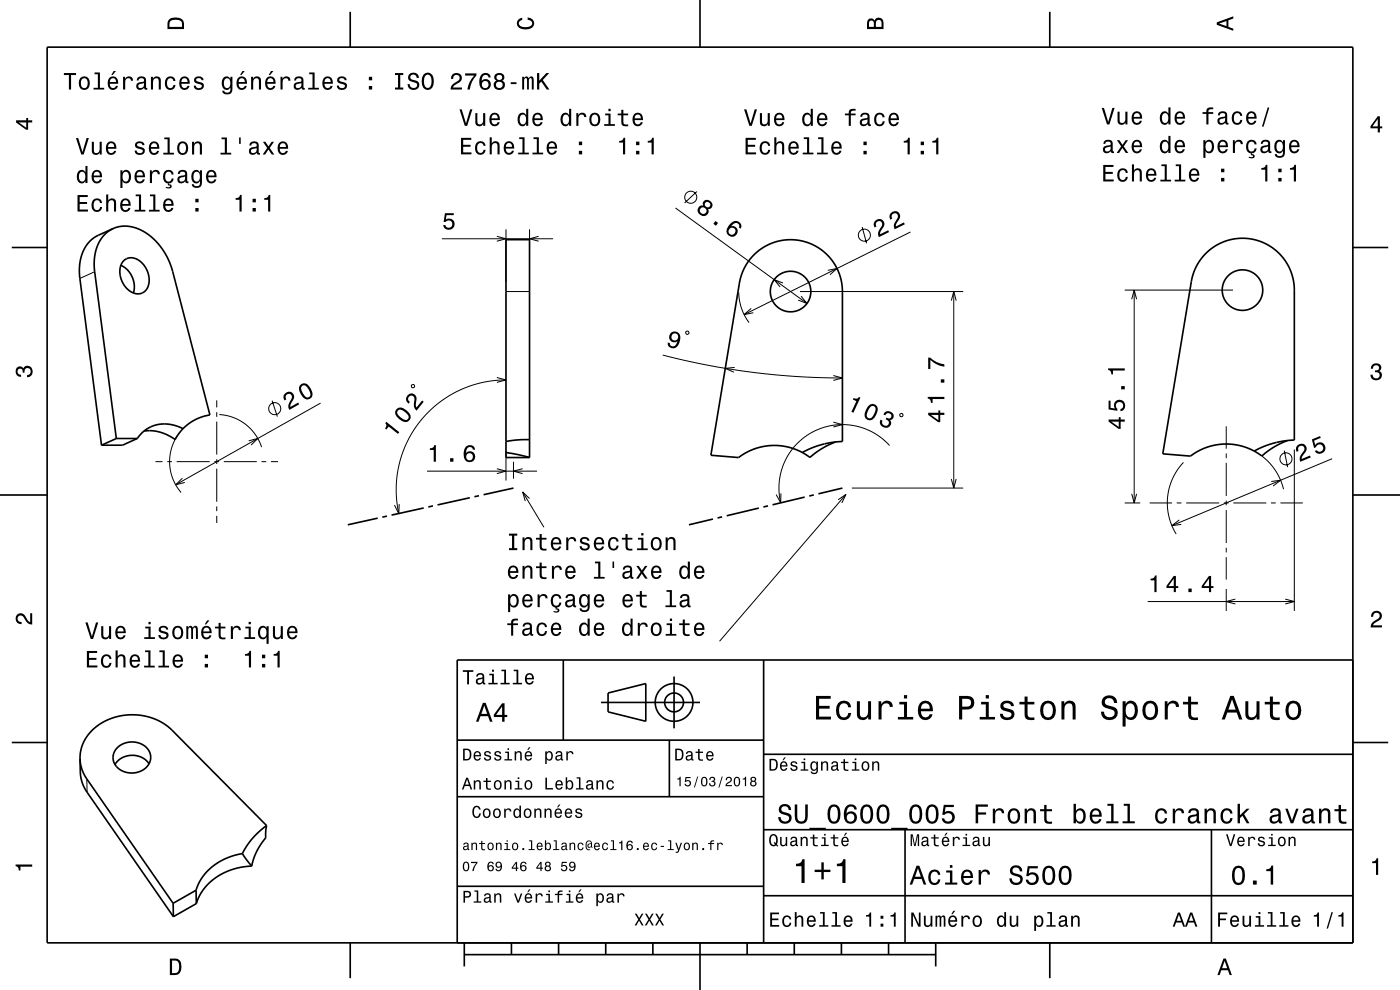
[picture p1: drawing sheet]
<svg xmlns="http://www.w3.org/2000/svg" width="297mm" height="210mm" viewBox="0 0 297 210" stroke-linecap="round" stroke-linejoin="round" font-family="sans-serif">
<g fill="none" stroke="#000" stroke-width=".21">
<path d="M20.1 57.6l-3.2 1.5M93.7 50.6h23.6M105.4 50.1l1.9 .5-1.9 .6M107.3 48.6v11.2M112.3 48.6v11.2M114.3 50.1l-2 .5 2 .6M143.3 44.1l27.9 20.3M147.8 40.6l-2.6 2.5M175.6 57.3l2-.3-1.5 1.3M182.9 48.2l.9 3.4M193.1 49.2l-35.2 17.5M107.3 61.8h5"/>
<path d="M140.6 75.3l9.8 2.2 9.8 1.6 9.5 .8 9 .3M145.5 70.4l.5-.1 .1 .5-.5 .1zM155.9 77.9l-2 .2 1.8 .9M156.7 62a11 11 0 0 0 2.2 6.4M159.4 65.4l-1.5 1.3 1.9-.4M166.1 60l-1.9-.7 1.3 1.6M169.7 61.8h34.6M169.9 62.8l1.3 1.6-1.9-.7M176.8 79.7l1.9 .5-1.9 .5M201.8 63.8l.5-2 .6 2M202.3 61.8v41.7M238.6 61.5h23"/>
<path d="M240.1 63.5l.5-2 .5 2M240.6 61.5v45.2M33 97.9h1.5M35.5 97.9h1M37.5 97.9h7M37.6 92.5a10 10 0 0 0 .8 12M45.5 97.9h1M46 84.9v1.5M46 87.4v1M46 89.4v7M46 97.4v1M46 99.4v7"/>
<path d="M46.5 87.9a10 10 0 0 1 9 6.9M47.5 97.9h7M52.8 93.5l1.9-.5-1.4 1.4M55.5 97.9h1M57.5 97.9h1.5M57.7 85l1.1 3.4M68 85.5l-30.7 17.3M87.4 81.6l.5 .1-.1 .5-.5-.1zM90.6 99.9h23.3M105.4 99.4l1.9 .5-1.9 .6M105.4 80.1l1.9 .5-1.9 .5M107.3 80.6l-2.2 .1-2.7 .4-2.9 .9-2.3 .9-2.4 1.4-2 1.4-2.1 1.9-1.6 1.8-1.5 2.1-1.3 2.4-.9 2.3-.7 2.4-.5 2.5-.2 2.7 .2 2.7 .4 2.4"/>
<path d="M107.3 95.7v6.2M108.9 97.9v3.6M110.9 99.4l-2 .5 2 .6M176.8 89.5l1.9 .6-1.9 .5M188.7 94.5l-1.4-1.4-1.9-1.3-2.3-1-2.1-.5-2.3-.2-2.2 .2-2.2 .5-2 .9-1.9 1.3-1.5 1.3-1.4 1.8-1.1 1.9-.7 2.2-.4 2.2v2.2l.3 2.1M191 87.8h.5v.5h-.5zM251.1 98.1l-.2 .2a12.5 12.5 0 0 0-1.4 15M260.1 90.4v4.8M260.1 96.2v1M260.1 98.2v7M267.7 96.8h.1a12.5 12.5 0 0 1 4.5 7M272.5 95.6l.7 3.5"/>
<path d="M274.6 95.3v34.3M282.6 97.3l-34 14.2M38.7 101.4l-1.4 1.4 1.9-.5M46 107.4v1M46 109.4v1.5M84.7 106.9l-.1 2-.9-1.7M110.9 104.4l4.5 7.4M112.3 105.7l-1.4-1.3 .5 1.9M165.7 104.7l-.1 2-.9-1.8M177.8 106l1.7-1.1-.9 1.8M179.5 104.9l-26.9 31.1M180.7 103.5h23.6"/>
<path d="M201.8 101.6l.5 1.9 .6-1.9M238.6 106.7h3.3M240.1 104.8l.5 1.9 .5-1.9M243.9 106.7h4.7M249.6 106.7h1M250.2 110.3l-1.6 1.2 2-.3M251.6 106.7h7M259.6 106.7h1M260.1 106.2v1M260.1 108.2v7M260.1 116.2v1M260.1 118.2v4.7"/>
<path d="M261.6 106.7h7M269.6 106.7h1M269.7 102.1l2-.2-1.6 1.2M271.6 106.7h4.8M243.5 127.6h31.1M260.1 124.9v4.7M262.1 127.1l-2 .5 2 .5M272.7 127.1l1.9 .5-1.9 .5M18.4 165.2l.1 2.9"/>
<circle cx="146.5" cy="41.8" r="1.28"/>
<circle cx="183.4" cy="49.9" r="1.28"/>
<circle cx="58.3" cy="86.7" r="1.28"/>
<circle cx="272.8" cy="97.3" r="1.28"/>
</g>
<g fill="none" stroke="#000" stroke-width=".35">
<path d="M10 10h277v190h-277zM74.3 2.5v7.5M148.5 0v10M222.7 2.5v7.5M2.5 52.5h7.5M24 48.5a8.1 8.1 0 0 0-4 8.3l4.7 36.2M24 48.5a8 8 0 0 1 8.8 2.4l2.1 2.6 .9 1.8 .6 1.6 8.1 31.1a10 10 0 0 0-7.3 5.2l-1.7-1-1.8-.6-1.5-.2h-1.7M24 48.5l-3.1 1.4a8.1 8.1 0 0 0-4 8.3l4.6 36.2M25.6 56.3a5 5 0 0 1 2.7 5.8M26.3 55.3a2.82 2.82 0 0 1 4.1 .8 4.3 4.3 0 0 1 .2 5.8 2.94 2.94 0 0 1-4.1-1.2 4.4 4.4 0 0 1-.2-5.4zM107.3 50.8h5v46.3h-5zM159.9 54.1a11 11 0 0 1 12-2.4 11 11 0 0 1 6.8 10.1v31.9l-2 .1-2 .4-2.6 .9-1.9 .9-.2-.1a12.5 12.5 0 0 0-13.3 1.2l-5.9-.5 6.1-36.6a11 11 0 0 1 3-5.9z"/>
<path d="M255.7 53.8a11 11 0 0 1 12.1-2.4 11 11 0 0 1 6.8 10.1v31.8l-2 .2-2.1 .4-2.3 .8-2.1 1-.3-.1a12.5 12.5 0 0 0-13.3 1.2l-5.8-.5 6-36.6a11 11 0 0 1 3-5.9zM287 52.5h7.5M24.7 93l-3.2 1.4M24.7 93h4.4M29.1 93l-3.1 1.4h-4.5M38.8 90.9l-1.3-.5-1.6-.4-1.2-.1-1.3 .2-1.4 .4-1.1 .7-1 .8-.8 1M107.3 96l5 1M112.3 93.3h-2.7l-2.3 .4M177.3 93.8l-2.7 1.2-2.3 1.6a.5 .5 0 0 1-.9 .1l-1.2-.7M273.1 93.4l-2.6 1.3-2.3 1.6a.5 .5 0 0 1-.9 .1l-1.2-.7M0 105h10M80.1 109.9l-6.3 1.4"/>
<path d="M82.1 109.5l-1 .2M89.9 107.8l-6.8 1.5M91.8 107.3l-.9 .2M99.7 105.6l-6.9 1.5M101.6 105.2l-1 .2M108.9 103.5l-6.3 1.4M151.2 110.1l-5 1.2M153.2 109.6l-1 .3M161 107.8l-6.8 1.6M162.9 107.3l-1 .2M170.7 105.4l-6.8 1.7M172.6 105l-.9 .2"/>
<path d="M178.7 103.5l-5.1 1.3M287 105h10M119.5 140v17M162 140v60M287 140h-190v60M2.5 157.5h7.5M24.9 158.6a4.3 4.3 0 0 1 7 1.4 3.6 3.6 0 0 1-4.3 4 3.3 3.3 0 0 1-3.3-4.5zM97 157h65M127.5 149h21M129 147l8-2v8l-8-2zM142 157v12M143 143.5v11"/>
<path d="M287 157.5h7.5M17 160.9a7.8 7.8 0 0 0 1.4 4.3l18.3 26.4M17 160.9a9.5 9.5 0 0 1 7.8-8.9l2.2-.3 1.8-.1 1.9 .3 1.9 .5a10.9 10.9 0 0 1 3.9 2.5l20.1 20.2M17 160.9v2.8a7.9 7.9 0 0 0 1.5 4.4l18.3 26.3M31.6 162a4.4 4.4 0 0 0-7.2 .2M56.6 175.1l-1.6 1.3-1.4 1.4-1.3 1.7-.9 1.6M56.6 175.1l-.3 1.8a1.43 1.43 0 0 1-.5 1.6l-1.6 2.6-.8 2.6M97 169h65M162 176h125M162 160h125M192 176v24M257 176v24"/>
<path d="M36.7 191.6l.1 2.8M41.6 188.8l-4.9 2.8M41.6 188.8v2.9M41.6 191.7l-4.8 2.7M51.4 181.1l-3.3 .9-1.7 .9-1.3 .9-1.2 1.1-1 1.2-.7 1.3-.6 1.4M51.4 181.1l2 2.6M53.4 183.7l-2.2 .3-1.9 .4-1.6 .7-1.9 1-1.4 1.2-1.2 1.3-.9 1.5-.7 1.6M97 188h65M162 190h125M74.3 200v7.5M98.5 202.5h100M98.5 200v5"/>
<path d="M108.5 200v2.5M118.5 200v2.5M128.5 200v2.5M138.5 200v2.5M148.5 200v10M158.5 200v2.5M168.5 200v2.5M178.5 200v2.5M188.5 200v2.5M198.5 200v5M222.7 200v7.5"/>
<circle cx="167.7" cy="61.8" r="4.3"/>
<circle cx="263.6" cy="61.5" r="4.3"/>
<circle cx="143" cy="149" r="2"/>
<circle cx="143" cy="149" r="4"/>
</g>
<g fill="#000">
<path d="M13.6 15.5v.4h1v3.1h.5v-3.1h1v-.4zM17 16.6a1.53 1.53 0 0 0 .9 2.5 1.48 1.48 0 0 0 1.2-1.5 1.48 1.48 0 0 0-1.2-1.4l-.5 .1zM17.3 16.9a.67 .67 0 0 1 .8-.3 .67 .67 0 0 1 .5 .6 1.11 1.11 0 0 1-.7 1.5 1.17 1.17 0 0 1-.6-1.8zM20.1 15.4v.3h.7v2.9h-1v.4h2.3v-.4h-.9v-3.2zM24.1 15.1l-.5 .8h.3l.7-.8zM23.1 16.6a1.54 1.54 0 0 0 .8 2.5 1.06 1.06 0 0 0 1.1-.9h-.4l-.2 .4-.4 .1a.76 .76 0 0 1-.7-.9h1.8a1.16 1.16 0 0 0-.5-1.4 1.16 1.16 0 0 0-1.5 .2zM23.5 16.8a.66 .66 0 0 1 .8-.1 .66 .66 0 0 1 .3 .7h-1.3zM26.1 16.3v2.7h.5v-1.6a.66 .66 0 0 1 .3-.7 .66 .66 0 0 1 .8 .2l.1 .2h.4a.89 .89 0 0 0-.7-.9 .89 .89 0 0 0-1 .5v-.4zM29.3 16.4l-.3 .7h.4a.55 .55 0 0 1 .7-.6 .55 .55 0 0 1 .4 .8l-.2 .1a1 1 0 0 0-1.1 .2 1 1 0 0 0-.3 1 .93 .93 0 0 0 1.7 0l.1 .4h.6v-.3l-.3-.1v-1.6a1.02 1.02 0 0 0-1.7-.6zM29.4 17.9l1.1-.3a.77 .77 0 0 1-.2 .9 .77 .77 0 0 1-.9 .1zM32 16.3v2.7h.5v-1.6a.63 .63 0 0 1 .4-.7 .63 .63 0 0 1 .8 .3v2h.4v-1.8a.89 .89 0 0 0-.6-1 .89 .89 0 0 0-1.1 .5v-.4zM35.3 16.6a1.53 1.53 0 0 0 .8 2.5 1.06 1.06 0 0 0 1.1-1.1h-.4a.67 .67 0 0 1-.6 .7 .67 .67 0 0 1-.7-.6 1.12 1.12 0 0 1 .6-1.5 .59 .59 0 0 1 .7 .6h.4a1.09 1.09 0 0 0-.7-1 1.09 1.09 0 0 0-1.2 .4zM38.3 16.6a1.54 1.54 0 0 0 .8 2.5 1.07 1.07 0 0 0 1.1-.9h-.4l-.3 .4-.3 .1a.76 .76 0 0 1-.7-.9h1.8a1.16 1.16 0 0 0-.5-1.4 1.16 1.16 0 0 0-1.5 .2zM38.7 16.8a.66 .66 0 0 1 .8-.1 .66 .66 0 0 1 .3 .7h-1.3zM41.4 16.4a.75 .75 0 0 0-.2 .9 .75 .75 0 0 0 .7 .4l.9 .4a.63 .63 0 0 1-.6 .6 .63 .63 0 0 1-.7-.5h-.4a1.07 1.07 0 0 0 1.2 .9 1.07 1.07 0 0 0 .9-1.2l-.4-.4-1.1-.3a.54 .54 0 0 1 .4-.7 .54 .54 0 0 1 .6 .5h.5a1.03 1.03 0 0 0-.7-.9 1.03 1.03 0 0 0-1.1 .3zM47.3 16.6a1.57 1.57 0 0 0 .8 2.5l.4-.1 .4-.4a.73 .73 0 0 1-.3 1 .73 .73 0 0 1-1-.4h-.5a1.09 1.09 0 0 0 1.3 .9 1.09 1.09 0 0 0 .9-1.2v-2.6h-.4v.4l-.4-.4a.9 .9 0 0 0-1.2 .3zM47.7 16.9a.63 .63 0 0 1 .7-.3 .63 .63 0 0 1 .4 .6 1.11 1.11 0 0 1-.6 1.5 1.2 1.2 0 0 1-.5-1.8zM51.4 15.1l-.5 .8h.3l.7-.8zM50.5 16.6a1.54 1.54 0 0 0 .8 2.5 1.07 1.07 0 0 0 1.1-.9h-.5l-.2 .4-.4 .1a.76 .76 0 0 1-.7-.9h1.8a1.17 1.17 0 0 0-.5-1.4 1.17 1.17 0 0 0-1.4 .2zM50.8 16.8a.66 .66 0 0 1 .8-.1 .66 .66 0 0 1 .3 .7h-1.3zM53.3 16.3v2.7h.4v-1.6a.63 .63 0 0 1 .4-.7 .63 .63 0 0 1 .8 .3v2h.5v-1.8a.89 .89 0 0 0-.6-1 .89 .89 0 0 0-1.1 .5v-.4zM57.5 15.1l-.5 .8h.3l.7-.8zM56.5 16.6a1.55 1.55 0 0 0 .8 2.5 1.07 1.07 0 0 0 1.1-.9h-.4l-.2 .4-.4 .1a.76 .76 0 0 1-.7-.9h1.8a1.17 1.17 0 0 0-.5-1.4 1.17 1.17 0 0 0-1.5 .2zM56.9 16.8a.66 .66 0 0 1 .8-.1 .66 .66 0 0 1 .3 .7h-1.3zM59.5 16.3v2.7h.5v-1.6a.66 .66 0 0 1 .3-.7 .66 .66 0 0 1 .8 .2l.1 .2h.4a.89 .89 0 0 0-.7-.9 .89 .89 0 0 0-1 .5v-.4zM62.7 16.4l-.3 .7h.4a.55 .55 0 0 1 .7-.6 .55 .55 0 0 1 .3 .8l-.2 .1a1 1 0 0 0-1 .2 1 1 0 0 0-.3 1 .93 .93 0 0 0 1.7 0l.1 .4h.6v-.3l-.3-.1v-.2v-1.4a1.02 1.02 0 0 0-.7-.8 1.02 1.02 0 0 0-1 .2zM62.8 17.9l1.1-.3a.77 .77 0 0 1-.2 .9 .77 .77 0 0 1-.9 .1l-.1-.4zM65.6 15.4v.3h.7v2.9h-.9v.4h2.2v-.4h-.9v-3.2zM68.7 16.6a1.54 1.54 0 0 0 .8 2.5 1.07 1.07 0 0 0 1.1-.9h-.5l-.2 .4-.4 .1a.76 .76 0 0 1-.7-.9h1.8a1.16 1.16 0 0 0-.5-1.4 1.16 1.16 0 0 0-1.4 .2zM69 16.8a.66 .66 0 0 1 .8-.1 .66 .66 0 0 1 .4 .7h-1.4zM71.8 16.4a.75 .75 0 0 0-.2 .9 .75 .75 0 0 0 .7 .4l.8 .4a.63 .63 0 0 1-.6 .6 .63 .63 0 0 1-.6-.5h-.4a1.07 1.07 0 0 0 1.2 .9 1.07 1.07 0 0 0 .9-1.2l-.4-.4-1.1-.3a.54 .54 0 0 1 .4-.7 .54 .54 0 0 1 .6 .5h.4a1.03 1.03 0 0 0-.7-.9 1.03 1.03 0 0 0-1 .3zM78.3 18.2v.8h.7v-.8zM78.3 16.3v.7h.7v-.7zM83.8 15.5v.4h.6v2.7h-.6v.4h1.8v-.4h-.7v-2.7h.7v-.4zM86.9 15.7a.96 .96 0 0 0-.3 1.1 .96 .96 0 0 0 .9 .6 .77 .77 0 0 1 .9 .9 .84 .84 0 0 1-.9 .3 .84 .84 0 0 1-.6-.8h-.4a1.21 1.21 0 0 0 1.4 1.3 1.21 1.21 0 0 0 .8-1.8l-.8-.3a.71 .71 0 0 1-.9-.6 .7 .7 0 0 1 .8-.6 .7 .7 0 0 1 .6 .7h.5a1.16 1.16 0 0 0-.7-1.1 1.16 1.16 0 0 0-1.3 .3zM89.8 15.9a2.52 2.52 0 0 0 .4 3.1 1.21 1.21 0 0 0 1.7-1 1.94 1.94 0 0 0-.9-2.6l-.8 .1zM90.4 15.9l.3-.1a1.7 1.7 0 0 1 .4 2.8l-.4 .1a1.12 1.12 0 0 1-.8-1.5l.1-.6zM96 15.8l-.3 .4v.5h.4a.7 .7 0 0 1 .5-.8 .7 .7 0 0 1 .9 .5 .7 .7 0 0 1-.5 .9 1.8 1.8 0 0 0-1.4 1.7h2.4v-.4h-1.9a2.22 2.22 0 0 1 1.5-1.2 1.13 1.13 0 0 0 .1-1.7 1.13 1.13 0 0 0-1.7 .1zM98.7 15.6v.4h1.9a5.2 5.2 0 0 0-1.4 3h.5a5.3 5.3 0 0 1 1.4-3v-.4zM102.2 15.8a2.39 2.39 0 0 0 .2 3.2 1.16 1.16 0 0 0 1.5-.3 1.16 1.16 0 0 0-.2-1.6 1.16 1.16 0 0 0-1.5 0 1.02 1.02 0 0 1 .8-1.2 .58 .58 0 0 1 .6 .5h.5a1.12 1.12 0 0 0-.7-.9 1.12 1.12 0 0 0-1.2 .3zM102.2 17.9a.75 .75 0 0 1 1.4 0 .75 .75 0 0 1-1.4 0zM105.1 15.7a.84 .84 0 0 0 .2 1.4 1.11 1.11 0 0 0-.4 1.6 1.11 1.11 0 0 0 1.5 .3 1.03 1.03 0 0 0 .7-.9 1.03 1.03 0 0 0-.5-1 .89 .89 0 0 0 .4-1.1 .89 .89 0 0 0-1.1-.5zM105.2 18a.71 .71 0 0 1 1.4 0 .71 .71 0 0 1-1.4 0zM105.3 16.4a.6 .6 0 0 1 1.2 0 .6 .6 0 0 1-1.2 0zM108.4 17.4v.4h1.2v-.4zM110.8 16.3v2.7h.4v-1.8l.2-.6h.3l.1 .3v2.1h.4v-2.1l.4-.3 .2 .1v.4v1.9h.4v-1.9a.69 .69 0 0 0-.5-.9l-.5 .4-.2-.3-.3-.1-.5 .4v-.3zM113.9 15.5v3.5h.5v-1.3l.4-.4 1.2 1.7h.6l-1.5-2 1.4-1.5h-.6l-1.5 1.6v-1.6z" fill-rule="evenodd"/>
<path d="M36 4a2.18 2.18 0 0 0-.5 2.2h3.5v-1.2a1.43 1.43 0 0 0-1.7-1.3zM36.3 4.4a2.15 2.15 0 0 1 2.2 .3l.1 1h-2.6v-1z" fill-rule="evenodd"/>
<path d="M109.9 4.2l.9-.4v.4a.7 .7 0 0 0-.7 .5 .7 .7 0 0 0 .3 .8 1.7 1.7 0 0 0 2.5-.5 .9 .9 0 0 0-1-.8v-.5a1.24 1.24 0 0 1 1.4 1.1 1.24 1.24 0 0 1-1 1.4 2.22 2.22 0 0 1-2.5-.7l-.2-.5z" fill-rule="evenodd"/>
<path d="M184.2 4.2l-.3 .7v1.3h3.5v-1.3a.98 .98 0 0 0-.7-1.1 .98 .98 0 0 0-1.2 .6 .84 .84 0 0 0-1.3-.2zM184.5 4.5a.54 .54 0 0 1 .6-.1 .54 .54 0 0 1 .3 .6v.7h-1zM185.9 4.4a.62 .62 0 0 1 .8-.1 .62 .62 0 0 1 .3 .6v.8h-1.2z" fill-rule="evenodd"/>
<path d="M258.1 4.7v.6l3.5 1.2v-.4l-1-.4v-1.4l1-.4v-.4zM258.6 5l1.6-.5v1z" fill-rule="evenodd"/>
<path d="M3.4 25.5v.5l2.1 1.5h.5v-1.5h.8v-.5h-.8v-.5h-.4v.5zM4 26h1.6v1.1z" fill-rule="evenodd"/>
<path d="M16.6 36.4a1.57 1.57 0 0 0 .7 2.5l.5-.1 .3-.4v.4h.5v-3.6h-.5v1.3a.89 .89 0 0 0-1.5-.1zM16.9 36.7a.62 .62 0 0 1 .7-.3 .62 .62 0 0 1 .5 .6 1.12 1.12 0 0 1-.7 1.5 1.19 1.19 0 0 1-.5-1.8zM19.7 36.4a1.54 1.54 0 0 0 .8 2.5 1.06 1.06 0 0 0 1.1-.8h-.4l-.3 .3-.3 .1a.76 .76 0 0 1-.7-.9h1.8a1.17 1.17 0 0 0-.5-1.4 1.17 1.17 0 0 0-1.5 .2zM20.1 36.6a.66 .66 0 0 1 .8-.1 .66 .66 0 0 1 .3 .7h-1.3zM25.5 36.1v3.8h.5v-1.5a.93 .93 0 0 0 1 .5 .93 .93 0 0 0 .7-.8 1.51 1.51 0 0 0-.9-2.1l-.5 .1-.3 .4v-.4zM26.2 36.7a.63 .63 0 0 1 .7-.3 .63 .63 0 0 1 .4 .6 1.13 1.13 0 0 1-.6 1.5 1.19 1.19 0 0 1-.5-1.8zM28.8 36.4a1.54 1.54 0 0 0 .8 2.5 1.06 1.06 0 0 0 1.1-.8h-.4l-.2 .3-.4 .1a.76 .76 0 0 1-.7-.9h1.8a1.17 1.17 0 0 0-.5-1.4 1.17 1.17 0 0 0-1.5 .2zM29.2 36.6a.66 .66 0 0 1 .8-.1 .66 .66 0 0 1 .3 .7h-1.3zM31.8 36.1v2.7h.4v-1.5a.66 .66 0 0 1 .4-.8 .66 .66 0 0 1 .8 .2l.1 .3h.4a.89 .89 0 0 0-.7-1 .89 .89 0 0 0-1 .6v-.5zM35.6 38.8v.5l.4 .1 .1 .1-.3 .2-.6-.1v.3l.6 .1a.48 .48 0 0 0 .6-.5 .48 .48 0 0 0-.6-.4v-.3zM34.9 36.4a1.53 1.53 0 0 0 .8 2.5 1.05 1.05 0 0 0 1.1-1h-.4a.67 .67 0 0 1-.6 .6 .67 .67 0 0 1-.7-.6 1.11 1.11 0 0 1 .7-1.5 .59 .59 0 0 1 .6 .6h.4a1.09 1.09 0 0 0-.7-.9 1.09 1.09 0 0 0-1.2 .3zM38 36.3l-.3 .6h.4a.55 .55 0 0 1 .7-.5 .55 .55 0 0 1 .4 .7l-.2 .1a1 1 0 0 0-1.1 .2 1 1 0 0 0-.2 1 .94 .94 0 0 0 1.6 .1l.1 .3h.6v-.3l-.3-.1v-1.6a1.02 1.02 0 0 0-1.7-.5zM38.2 37.8l1.1-.3a.77 .77 0 0 1-.2 .8 .77 .77 0 0 1-.9 .1zM40.9 36.4a1.57 1.57 0 0 0 .7 2.5l.5-.1 .3-.4a.73 .73 0 0 1-.3 1 .73 .73 0 0 1-1-.3h-.4a1.1 1.1 0 0 0 1.2 .8 1.1 1.1 0 0 0 .9-1.2v-2.6h-.4v.5l-.3-.4a.89 .89 0 0 0-1.2 .2zM41.2 36.7a.63 .63 0 0 1 .7-.3 .63 .63 0 0 1 .5 .6 1.11 1.11 0 0 1-.7 1.5 1.2 1.2 0 0 1-.5-1.8zM44 36.4a1.54 1.54 0 0 0 .8 2.5 1.06 1.06 0 0 0 1.1-.8h-.4l-.3 .3-.3 .1a.76 .76 0 0 1-.7-.9h1.7a1.17 1.17 0 0 0-.4-1.4 1.17 1.17 0 0 0-1.5 .2zM44.4 36.6a.66 .66 0 0 1 .8-.1 .66 .66 0 0 1 .3 .7h-1.3z" fill-rule="evenodd"/>
<path d="M16.1 29.3l1.1 3.5h.5l1.2-3.5h-.5l-.9 3-.9-3zM19.5 30.1v1.8a.89 .89 0 0 0 .6 .9 .89 .89 0 0 0 1.1-.4v.4h.4v-2.7h-.5v1.5a.65 .65 0 0 1-.4 .8 .65 .65 0 0 1-.8-.3v-2zM22.8 30.4a1.54 1.54 0 0 0 .8 2.5 1.06 1.06 0 0 0 1-.9h-.4l-.2 .4-.4 .1a.76 .76 0 0 1-.7-.9h1.8a1.16 1.16 0 0 0-.5-1.4 1.16 1.16 0 0 0-1.4 .2zM23.1 30.6a.66 .66 0 0 1 .8-.2 .66 .66 0 0 1 .3 .8h-1.3zM28.9 30.2a.75 .75 0 0 0-.2 .8 .75 .75 0 0 0 .7 .5l.9 .4a.63 .63 0 0 1-.6 .6 .63 .63 0 0 1-.7-.6h-.4a1.07 1.07 0 0 0 1.2 1 1.07 1.07 0 0 0 .9-1.2l-.4-.4-1.1-.3a.54 .54 0 0 1 .4-.7 .54 .54 0 0 1 .6 .5h.5a1.03 1.03 0 0 0-.7-.9 1.03 1.03 0 0 0-1.1 .3zM31.9 30.4a1.54 1.54 0 0 0 .8 2.5 1.05 1.05 0 0 0 1.1-.9h-.5l-.2 .4-.4 .1a.75 .75 0 0 1-.7-.9h1.8a1.16 1.16 0 0 0-.5-1.4 1.16 1.16 0 0 0-1.4 .2zM32.2 30.6a.66 .66 0 0 1 .8-.2 .66 .66 0 0 1 .3 .8h-1.3zM34.9 29.2v.3h.7v2.9h-1v.4h2.3v-.4h-.9v-3.2zM37.9 30.4a1.52 1.52 0 0 0 .8 2.5 1.48 1.48 0 0 0 1.2-1.5 1.48 1.48 0 0 0-1.2-1.4l-.4 .1zM38.2 30.6a.67 .67 0 0 1 .7-.2 .67 .67 0 0 1 .5 .6 1.11 1.11 0 0 1-.7 1.5 1.17 1.17 0 0 1-.5-1.9zM40.7 30.1v2.7h.5v-1.6a.63 .63 0 0 1 .5-.8 .63 .63 0 0 1 .7 .7v1.7h.4v-1.8a.89 .89 0 0 0-.6-1 .89 .89 0 0 0-1 .5v-.4zM47 29.2v.3h.7v2.9h-.9v.4h2.2v-.4h-.9v-3.2zM50.7 29.2v1.3h.4v-1.3zM53.2 30.2l-.3 .7h.4a.55 .55 0 0 1 .7-.6 .55 .55 0 0 1 .4 .8l-.2 .1a1 1 0 0 0-1.1 .2 1 1 0 0 0-.3 1 .94 .94 0 0 0 1.7 0l.1 .3 .6 .1v-.4h-.3v-1.6a1.02 1.02 0 0 0-1.7-.6zM53.3 31.7l1.1-.3a.77 .77 0 0 1-.2 .9 .77 .77 0 0 1-.8 .1zM55.8 30.1l.9 1.3-1 1.4h.5l.7-1.1 .8 1.1h.5l-1-1.4 .9-1.3h-.5l-.6 1-.7-1zM59.2 30.4a1.54 1.54 0 0 0 .8 2.5 1.06 1.06 0 0 0 1.1-.9h-.5l-.2 .4-.4 .1a.75 .75 0 0 1-.7-.9h1.8a1.17 1.17 0 0 0-.5-1.4 1.17 1.17 0 0 0-1.4 .2zM59.5 30.6a.66 .66 0 0 1 .8-.2 .66 .66 0 0 1 .4 .8h-1.4z" fill-rule="evenodd"/>
<path d="M97.8 29.2v3.5h2.2v-.4h-1.7v-1.2h1.5v-.4h-1.5v-1h1.7v-.5zM101.1 30.3a1.53 1.53 0 0 0 .8 2.5 1.07 1.07 0 0 0 1.1-1h-.4a.67 .67 0 0 1-.6 .6 .67 .67 0 0 1-.7-.6 1.11 1.11 0 0 1 .6-1.5 .6 .6 0 0 1 .7 .6h.4a1.09 1.09 0 0 0-.8-.9 1.09 1.09 0 0 0-1.1 .3zM103.9 29.1v3.6h.4v-1.5a.63 .63 0 0 1 .6-.9 .63 .63 0 0 1 .6 .8v1.6h.5v-1.7a.88 .88 0 0 0-.6-1 .88 .88 0 0 0-1.1 .4v-1.3zM107.2 30.3a1.54 1.54 0 0 0 .7 2.5 1.06 1.06 0 0 0 1.1-.8h-.4l-.2 .3-.4 .1a.76 .76 0 0 1-.7-.9h1.8a1.16 1.16 0 0 0-.5-1.3 1.16 1.16 0 0 0-1.4 .1zM107.5 30.5a.66 .66 0 0 1 .8-.1 .66 .66 0 0 1 .3 .7h-1.3zM110.1 29.1v.4h.7v2.9h-.9v.3h2.3v-.3h-.9v-3.3zM113.2 29.1v.4h.7v2.9h-.9v.3h2.2v-.3h-.9v-3.3zM116.3 30.3a1.54 1.54 0 0 0 .8 2.5 1.05 1.05 0 0 0 1-.8h-.4l-.2 .3-.4 .1a.76 .76 0 0 1-.7-.9h1.8a1.16 1.16 0 0 0-.5-1.3 1.16 1.16 0 0 0-1.4 .1zM116.6 30.5a.66 .66 0 0 1 .8-.1 .66 .66 0 0 1 .3 .7h-1.3zM122.8 32v.7h.7v-.7zM122.8 30v.8h.7v-.8z" fill-rule="evenodd"/>
<path d="M97.5 23.2l1.1 3.5h.5l1.1-3.5h-.5l-.8 3-.9-3zM100.8 24v1.8a.89 .89 0 0 0 .7 1 .89 .89 0 0 0 1-.5v.4h.4v-2.7h-.4v1.6a.65 .65 0 0 1-.4 .7 .65 .65 0 0 1-.8-.3v-2zM104.1 24.3a1.55 1.55 0 0 0 .8 2.5 1.07 1.07 0 0 0 1.1-.9h-.4l-.3 .4-.3 .1a.76 .76 0 0 1-.7-.9h1.7a1.17 1.17 0 0 0-.4-1.4 1.17 1.17 0 0 0-1.5 .2zM104.5 24.5a.66 .66 0 0 1 .8-.1 .66 .66 0 0 1 .3 .7h-1.3zM110.1 24.3a1.58 1.58 0 0 0 .7 2.5l.5-.1 .3-.4v.4h.5v-3.6h-.5v1.3a.89 .89 0 0 0-1.5-.1zM110.4 24.6a.62 .62 0 0 1 .7-.3 .62 .62 0 0 1 .5 .6 1.12 1.12 0 0 1-.7 1.5 1.19 1.19 0 0 1-.5-1.8zM113.2 24.3a1.54 1.54 0 0 0 .8 2.5 1.07 1.07 0 0 0 1.1-.9h-.4l-.2 .4-.4 .1a.76 .76 0 0 1-.7-.9h1.8a1.17 1.17 0 0 0-.5-1.4 1.17 1.17 0 0 0-1.5 .2zM113.6 24.5a.66 .66 0 0 1 .8-.1 .66 .66 0 0 1 .3 .7h-1.3zM119.2 24.3a1.58 1.58 0 0 0 .8 2.5l.4-.1 .3-.4v.4h.5v-3.6h-.5v1.3a.9 .9 0 0 0-1.5-.1zM119.5 24.6a.62 .62 0 0 1 .7-.3 .62 .62 0 0 1 .5 .6 1.12 1.12 0 0 1-.7 1.5 1.19 1.19 0 0 1-.5-1.8zM122.3 24v2.7h.4v-1.5a.66 .66 0 0 1 .4-.8 .66 .66 0 0 1 .8 .2v.2h.5a.89 .89 0 0 0-.7-.9 .89 .89 0 0 0-1 .5v-.4zM125.3 24.3a1.53 1.53 0 0 0 .9 2.5 1.48 1.48 0 0 0 1.2-1.5 1.48 1.48 0 0 0-1.2-1.4l-.5 .1zM125.6 24.6a.67 .67 0 0 1 .8-.3 .67 .67 0 0 1 .5 .6 1.11 1.11 0 0 1-.7 1.5 1.17 1.17 0 0 1-.6-1.8zM128.4 24.1v.4h.7v1.8h-.9v.4h2.2v-.4h-.9v-2.2zM129.1 23.1v.5h.4v-.5zM131.8 23.3v.8h-.8v.4h.8v1.8a1.05 1.05 0 0 0 1.5 .5v-.4a.68 .68 0 0 1-1-.4l-.1-1.5h1.1v-.4h-1.1v-.8zM134.5 24.3a1.55 1.55 0 0 0 .8 2.5 1.07 1.07 0 0 0 1.1-.9h-.5l-.2 .4-.4 .1a.76 .76 0 0 1-.7-.9h1.8a1.17 1.17 0 0 0-.5-1.4 1.17 1.17 0 0 0-1.4 .2zM134.8 24.5a.66 .66 0 0 1 .8-.1 .66 .66 0 0 1 .3 .7h-1.3z" fill-rule="evenodd"/>
<path d="M131.3 29.9v.4h.9v2.4h.4v-3.5h-.3a.77 .77 0 0 1-1 .7zM134.9 32v.7h.7v-.7zM134.9 30v.8h.7v-.8zM137.4 29.9v.4h.8v2.4h.5v-3.5h-.4a.77 .77 0 0 1-.9 .7z" fill-rule="evenodd"/>
<path d="M158.2 29.2v3.5h2.2v-.4h-1.8v-1.2h1.6v-.4h-1.6v-1h1.8v-.5zM161.5 30.3a1.53 1.53 0 0 0 .8 2.5 1.06 1.06 0 0 0 1.1-1h-.4a.67 .67 0 0 1-.7 .6 .67 .67 0 0 1-.7-.6 1.12 1.12 0 0 1 .7-1.5 .6 .6 0 0 1 .6 .6h.5a1.09 1.09 0 0 0-.8-.9 1.09 1.09 0 0 0-1.1 .3zM164.3 29.1v3.6h.4v-1.5a.63 .63 0 0 1 .4-.8 .63 .63 0 0 1 .8 .4v1.9h.5v-1.7a.88 .88 0 0 0-.6-1 .88 .88 0 0 0-1.1 .4v-1.3zM167.5 30.3a1.55 1.55 0 0 0 .8 2.5 1.06 1.06 0 0 0 1.1-.8h-.4l-.2 .3-.4 .1a.76 .76 0 0 1-.7-.9h1.8a1.17 1.17 0 0 0-.5-1.3 1.17 1.17 0 0 0-1.5 .1zM167.9 30.5a.66 .66 0 0 1 .8-.1 .66 .66 0 0 1 .3 .7h-1.3zM170.5 29.1v.4h.7v2.9h-.9v.3h2.3v-.3h-.9v-3.3zM173.6 29.1v.4h.7v2.9h-1v.3h2.3v-.3h-.9v-3.3zM176.6 30.3a1.54 1.54 0 0 0 .8 2.5 1.06 1.06 0 0 0 1.1-.8h-.4l-.2 .3-.4 .1a.76 .76 0 0 1-.7-.9h1.8a1.17 1.17 0 0 0-.5-1.3 1.17 1.17 0 0 0-1.5 .1zM177 30.5a.66 .66 0 0 1 .8-.1 .66 .66 0 0 1 .3 .7h-1.3zM183.2 32v.7h.7v-.7zM183.2 30v.8h.7v-.8z" fill-rule="evenodd"/>
<path d="M157.9 23.2l1.1 3.5h.5l1.1-3.5h-.5l-.9 3-.9-3zM161.2 24v1.8a.89 .89 0 0 0 .6 1 .89 .89 0 0 0 1.1-.5v.4h.4v-2.7h-.4v1.6a.64 .64 0 0 1-.4 .7 .64 .64 0 0 1-.8-.3v-2zM164.5 24.3a1.54 1.54 0 0 0 .8 2.5 1.06 1.06 0 0 0 1.1-.9h-.5l-.2 .4-.4 .1a.76 .76 0 0 1-.7-.9h1.8a1.16 1.16 0 0 0-.5-1.4 1.16 1.16 0 0 0-1.4 .2zM164.8 24.5a.66 .66 0 0 1 .8-.1 .66 .66 0 0 1 .4 .7h-1.4zM170.5 24.3a1.57 1.57 0 0 0 .7 2.5l.5-.1 .3-.4v.4h.4v-3.6h-.4v1.3a.89 .89 0 0 0-1.5-.1zM170.8 24.6a.62 .62 0 0 1 .7-.3 .62 .62 0 0 1 .4 .6 1.12 1.12 0 0 1-.6 1.5 1.19 1.19 0 0 1-.5-1.8zM173.6 24.3a1.54 1.54 0 0 0 .8 2.5 1.07 1.07 0 0 0 1.1-.9h-.5l-.2 .4-.3 .1a.76 .76 0 0 1-.7-.9h1.7a1.16 1.16 0 0 0-.5-1.4 1.16 1.16 0 0 0-1.4 .2zM173.9 24.5a.66 .66 0 0 1 .8-.1 .66 .66 0 0 1 .4 .7h-1.3zM179.2 24.1v.4h.9v2.2h.4v-2.2h1v-.4h-1a.5 .5 0 0 1 .6-.6h.4v-.4a1.04 1.04 0 0 0-1.4 .7v.3zM182.8 24.1l-.3 .7h.4a.55 .55 0 0 1 .7-.6 .55 .55 0 0 1 .3 .8l-.2 .1a1 1 0 0 0-1 .2 1 1 0 0 0-.3 1 .93 .93 0 0 0 1.7 0l.1 .4h.5v-.3l-.2-.1v-1.6a1.02 1.02 0 0 0-.7-.8 1.02 1.02 0 0 0-1 .2zM182.9 25.6l1.1-.3a.77 .77 0 0 1-.2 .9 .77 .77 0 0 1-.9 .1l-.1-.4zM185.7 24.3a1.53 1.53 0 0 0 .9 2.5 1.06 1.06 0 0 0 1.1-1.1h-.4a.67 .67 0 0 1-.7 .7 .67 .67 0 0 1-.7-.6 1.11 1.11 0 0 1 .7-1.5 .59 .59 0 0 1 .6 .6h.5a1.09 1.09 0 0 0-.8-1 1.09 1.09 0 0 0-1.2 .4zM188.8 24.3a1.54 1.54 0 0 0 .8 2.5 1.07 1.07 0 0 0 1.1-.9h-.5l-.2 .4-.4 .1a.76 .76 0 0 1-.7-.9h1.8a1.16 1.16 0 0 0-.5-1.4 1.16 1.16 0 0 0-1.4 .2zM189.1 24.5a.66 .66 0 0 1 .8-.1 .66 .66 0 0 1 .4 .7h-1.4z" fill-rule="evenodd"/>
<path d="M191.7 29.9v.4h.8v2.4h.5v-3.5h-.3a.78 .78 0 0 1-1 .7zM195.3 32v.7h.7v-.7zM195.3 30v.8h.7v-.8zM197.8 29.9v.4h.8v2.4h.5v-3.5h-.4a.77 .77 0 0 1-.9 .7z" fill-rule="evenodd"/>
<path d="M234 35v3.5h2.3v-.4h-1.8v-1.2h1.6v-.4h-1.6v-1.1h1.7v-.4zM237.3 36.1a1.53 1.53 0 0 0 .9 2.5 1.06 1.06 0 0 0 1.1-1.1h-.5a.67 .67 0 0 1-.6 .7 .67 .67 0 0 1-.7-.6 1.12 1.12 0 0 1 .7-1.5 .6 .6 0 0 1 .6 .6h.5a1.09 1.09 0 0 0-.8-1 1.09 1.09 0 0 0-1.2 .4zM240.1 34.9v3.6h.5v-1.6a.63 .63 0 0 1 .4-.7 .63 .63 0 0 1 .8 .3v2h.4v-1.8a.88 .88 0 0 0-.6-1 .88 .88 0 0 0-1 .5v-1.3zM243.4 36.1a1.55 1.55 0 0 0 .8 2.5 1.06 1.06 0 0 0 1.1-.9h-.5l-.2 .4-.4 .1a.76 .76 0 0 1-.6-.9h1.7a1.17 1.17 0 0 0-.5-1.4 1.17 1.17 0 0 0-1.4 .2zM243.7 36.3a.66 .66 0 0 1 .8-.1 .66 .66 0 0 1 .4 .7h-1.3zM246.4 34.9v.3h.7v2.9h-.9v.4h2.2v-.4h-.9v-3.2zM249.4 34.9v.3h.7v2.9h-.9v.4h2.3v-.4h-.9v-3.2zM252.5 36.1a1.54 1.54 0 0 0 .8 2.5 1.06 1.06 0 0 0 1.1-.9h-.4l-.3 .4-.3 .1a.76 .76 0 0 1-.7-.9h1.7a1.17 1.17 0 0 0-.5-1.4 1.17 1.17 0 0 0-1.4 .2zM252.9 36.3a.66 .66 0 0 1 .7-.1 .66 .66 0 0 1 .4 .7h-1.3zM259 37.7v.8h.7v-.8zM259 35.8v.7h.7v-.7z" fill-rule="evenodd"/>
<path d="M234.3 29.9l-.2 .6h.4a.55 .55 0 0 1 .7-.5 .55 .55 0 0 1 .3 .8h-.2a1 1 0 0 0-1 .2 1 1 0 0 0-.3 1.1 .93 .93 0 0 0 1.7 0l.1 .3 .5 .1v-.4h-.2v-1.6a1.01 1.01 0 0 0-.7-.9 1.01 1.01 0 0 0-1.1 .3zM234.5 31.4l1.1-.3a.77 .77 0 0 1-.2 .8 .77 .77 0 0 1-.9 .1l-.1-.3zM236.9 29.7l.9 1.4-.9 1.3h.5l.7-1 .7 1h.6l-1-1.4 .9-1.3h-.5l-.7 1-.6-1zM240.4 30a1.54 1.54 0 0 0 .8 2.5 1.05 1.05 0 0 0 1-.8h-.4l-.2 .3-.4 .1a.76 .76 0 0 1-.7-.9h1.8a1.16 1.16 0 0 0-.5-1.4 1.16 1.16 0 0 0-1.4 .2zM240.7 30.2a.66 .66 0 0 1 .8-.1 .66 .66 0 0 1 .3 .7h-1.3zM246.3 30a1.57 1.57 0 0 0 .8 2.5l.4-.1 .4-.4v.4h.4v-3.6h-.4v1.3a.89 .89 0 0 0-1.6-.1zM246.7 30.3a.62 .62 0 0 1 .7-.2 .62 .62 0 0 1 .4 .5 1.12 1.12 0 0 1-.6 1.5 1.18 1.18 0 0 1-.5-1.8zM249.5 30a1.55 1.55 0 0 0 .8 2.5 1.06 1.06 0 0 0 1.1-.8h-.5l-.2 .3-.4 .1a.76 .76 0 0 1-.7-.9h1.8a1.17 1.17 0 0 0-.5-1.4 1.17 1.17 0 0 0-1.4 .2zM249.8 30.2a.66 .66 0 0 1 .8-.1 .66 .66 0 0 1 .3 .7h-1.3zM255.3 29.7v3.8h.4v-1.5a.93 .93 0 0 0 1 .5 .93 .93 0 0 0 .8-.8 1.5 1.5 0 0 0-1-2.1l-.4 .2-.4 .4v-.5zM255.9 30.3a.63 .63 0 0 1 .7-.2 .63 .63 0 0 1 .5 .5 1.13 1.13 0 0 1-.7 1.5 1.19 1.19 0 0 1-.5-1.8zM258.6 30a1.55 1.55 0 0 0 .8 2.5 1.06 1.06 0 0 0 1.1-.8h-.5l-.2 .3-.4 .1a.76 .76 0 0 1-.7-.9h1.8a1.17 1.17 0 0 0-.5-1.4 1.17 1.17 0 0 0-1.4 .2zM258.9 30.2a.66 .66 0 0 1 .8-.1 .66 .66 0 0 1 .4 .7h-1.4zM261.5 29.7v2.7h.5v-1.5a.66 .66 0 0 1 .4-.8 .66 .66 0 0 1 .8 .2v.3h.5a.89 .89 0 0 0-.7-.9 .89 .89 0 0 0-1 .5v-.5zM265.4 32.4v.5l.3 .1 .1 .1-.3 .2-.6-.1v.3l.7 .1a.48 .48 0 0 0 .5-.2 .48 .48 0 0 0-.1-.6l-.4-.1v-.3zM264.6 30a1.53 1.53 0 0 0 .9 2.5 1.06 1.06 0 0 0 1.1-1h-.4a.67 .67 0 0 1-.7 .6 .67 .67 0 0 1-.7-.6 1.11 1.11 0 0 1 .7-1.5 .6 .6 0 0 1 .6 .6h.5a1.09 1.09 0 0 0-.8-.9 1.09 1.09 0 0 0-1.2 .3zM267.7 29.9l-.2 .6h.4a.55 .55 0 0 1 .7-.5 .55 .55 0 0 1 .3 .8h-.2a1 1 0 0 0-1 .2 1 1 0 0 0-.3 1.1 .93 .93 0 0 0 1.7 0l.1 .3 .5 .1v-.4h-.2v-1.6a1.01 1.01 0 0 0-.7-.9 1.01 1.01 0 0 0-1.1 .3zM267.9 31.4l1.1-.3a.77 .77 0 0 1-.2 .8 .77 .77 0 0 1-.9 .1zM270.6 30a1.57 1.57 0 0 0 .8 2.5l.4-.1 .4-.4a.73 .73 0 0 1-.3 1 .73 .73 0 0 1-1-.3h-.5a1.1 1.1 0 0 0 1.3 .8 1.1 1.1 0 0 0 .9-1.2v-2.6h-.4v.5l-.4-.4a.9 .9 0 0 0-1.2 .2zM271 30.3a.63 .63 0 0 1 .7-.2 .63 .63 0 0 1 .4 .5 1.11 1.11 0 0 1-.6 1.5 1.2 1.2 0 0 1-.5-1.8zM273.8 30a1.55 1.55 0 0 0 .8 2.5 1.06 1.06 0 0 0 1-.8h-.4l-.2 .3-.4 .1a.76 .76 0 0 1-.7-.9h1.8a1.17 1.17 0 0 0-.5-1.4 1.17 1.17 0 0 0-1.4 .2zM274.1 30.2a.66 .66 0 0 1 .8-.1 .66 .66 0 0 1 .3 .7h-1.3z" fill-rule="evenodd"/>
<path d="M233.7 22.9l1.1 3.5h.6l1.1-3.5h-.5l-.9 3-.9-3zM237.1 23.7v1.8a.89 .89 0 0 0 .6 1 .89 .89 0 0 0 1.1-.5v.4h.4v-2.7h-.5v1.6a.64 .64 0 0 1-.3 .7 .64 .64 0 0 1-.9-.3v-2zM240.4 24a1.54 1.54 0 0 0 .8 2.5 1.05 1.05 0 0 0 1-.9h-.4l-.2 .4-.4 .1a.76 .76 0 0 1-.7-.9h1.8a1.16 1.16 0 0 0-.5-1.4 1.16 1.16 0 0 0-1.4 .2zM240.7 24.2a.66 .66 0 0 1 .8-.1 .66 .66 0 0 1 .3 .7h-1.3zM246.3 24a1.57 1.57 0 0 0 .8 2.5l.4-.1 .4-.4v.4h.4v-3.6h-.4v1.3a.89 .89 0 0 0-1.6-.1zM246.7 24.3a.62 .62 0 0 1 .7-.3 .62 .62 0 0 1 .4 .6 1.12 1.12 0 0 1-.6 1.5 1.18 1.18 0 0 1-.5-1.8zM249.5 24a1.55 1.55 0 0 0 .8 2.5 1.06 1.06 0 0 0 1.1-.9h-.5l-.2 .4-.4 .1a.76 .76 0 0 1-.7-.9h1.8a1.17 1.17 0 0 0-.5-1.4 1.17 1.17 0 0 0-1.4 .2zM249.8 24.2a.66 .66 0 0 1 .8-.1 .66 .66 0 0 1 .3 .7h-1.3zM255.1 23.8v.4h.8v2.2h.5v-2.2h1v-.4h-1a.5 .5 0 0 1 .6-.6h.4v-.4a1.04 1.04 0 0 0-1.5 .7v.3zM258.6 23.8l-.2 .7h.4a.55 .55 0 0 1 .6-.6 .55 .55 0 0 1 .4 .8l-.2 .1a1 1 0 0 0-1 .2 1 1 0 0 0-.3 1 .93 .93 0 0 0 1.7 0l.1 .4h.5v-.3l-.2-.1-.1-1.6a1.02 1.02 0 0 0-.6-.8 1.02 1.02 0 0 0-1.1 .2zM258.8 25.3l1.1-.3a.77 .77 0 0 1-.2 .9 .77 .77 0 0 1-.9 .1l-.1-.4zM261.6 24a1.53 1.53 0 0 0 .8 2.5 1.06 1.06 0 0 0 1.1-1.1h-.4a.67 .67 0 0 1-.6 .7 .67 .67 0 0 1-.7-.6 1.11 1.11 0 0 1 .7-1.5 .6 .6 0 0 1 .6 .6h.4a1.09 1.09 0 0 0-.7-1 1.09 1.09 0 0 0-1.2 .4zM264.7 24a1.54 1.54 0 0 0 .7 2.5 1.06 1.06 0 0 0 1.1-.9h-.4l-.2 .4-.4 .1a.76 .76 0 0 1-.7-.9h1.8a1.16 1.16 0 0 0-.5-1.4 1.16 1.16 0 0 0-1.4 .2zM265 24.2a.66 .66 0 0 1 .8-.1 .66 .66 0 0 1 .3 .7h-1.3z" fill-rule="evenodd"/>
<path d="M268.9 22.8h.4l-1.2 4.1h-.4z" fill-rule="evenodd"/>
<path d="M267.6 35.6v.4h.8v2.5h.5v-3.5h-.4a.77 .77 0 0 1-.9 .6zM271.2 37.7v.8h.7v-.8zM271.2 35.8v.7h.7v-.7zM273.7 35.6v.4h.8v2.5h.4v-3.5h-.3a.78 .78 0 0 1-.9 .6z" fill-rule="evenodd"/>
<path d="M292.3 24.7l-1.6 2.1v.4h1.6v.9h.4v-.9h.5v-.4h-.5v-2.1zM292.3 25.2v1.6h-1.1z" fill-rule="evenodd"/>
<path d="M16.4 41.4v3.5h2.3v-.4h-1.8v-1.2h1.6v-.5h-1.6v-1h1.7v-.4zM19.7 42.5a1.53 1.53 0 0 0 .9 2.5 1.06 1.06 0 0 0 1.1-1.1h-.5a.67 .67 0 0 1-.6 .7 .67 .67 0 0 1-.7-.6 1.12 1.12 0 0 1 .7-1.5 .59 .59 0 0 1 .6 .6h.5a1.09 1.09 0 0 0-.8-1 1.09 1.09 0 0 0-1.2 .4zM22.5 41.3v3.6h.5v-1.6a.63 .63 0 0 1 .4-.8 .63 .63 0 0 1 .8 .4v2h.4v-1.8a.88 .88 0 0 0-.6-1 .88 .88 0 0 0-1 .5v-1.3zM25.8 42.5a1.54 1.54 0 0 0 .8 2.5 1.07 1.07 0 0 0 1.1-.9h-.5l-.2 .4-.4 .1a.76 .76 0 0 1-.6-1h1.7a1.16 1.16 0 0 0-.5-1.3 1.16 1.16 0 0 0-1.4 .2zM26.1 42.7a.66 .66 0 0 1 .8-.2 .66 .66 0 0 1 .4 .8h-1.3zM28.8 41.3v.3h.7v2.9h-.9v.4h2.2v-.4h-.9v-3.2zM31.8 41.3v.3h.7v2.9h-.9v.4h2.3v-.4h-.9v-3.2zM34.9 42.5a1.55 1.55 0 0 0 .8 2.5 1.07 1.07 0 0 0 1.1-.9h-.4l-.3 .4-.3 .1a.76 .76 0 0 1-.7-1h1.7a1.17 1.17 0 0 0-.5-1.3 1.17 1.17 0 0 0-1.4 .2zM35.2 42.7a.66 .66 0 0 1 .8-.2 .66 .66 0 0 1 .4 .8h-1.3zM41.4 44.1v.8h.7v-.8zM41.4 42.2v.7h.7v-.7z" fill-rule="evenodd"/>
<path d="M50 42v.4h.8v2.5h.5v-3.6h-.4a.78 .78 0 0 1-.9 .7zM53.6 44.1v.8h.7v-.8zM53.6 42.2v.7h.7v-.7zM56.1 42v.4h.8v2.5h.4v-3.6h-.3a.77 .77 0 0 1-.9 .7z" fill-rule="evenodd"/>
<path d="M94.4 45.2h1.9v.4h-1.6l-.1 1a1.21 1.21 0 0 1 1.7 .5 1.21 1.21 0 0 1-.8 1.7 1.21 1.21 0 0 1-1.5-1.1h.5a.8 .8 0 0 0 1.2 .4 .8 .8 0 0 0 0-1.3 .8 .8 0 0 0-1.2 .3h-.4z" fill-rule="evenodd"/>
<path d="M149.2 42.7l-.1 .5 .1 .4a1.11 1.11 0 0 0-1.3 1 1.11 1.11 0 0 0 1.1 1.2 1.03 1.03 0 0 0 1.1-.3 1.03 1.03 0 0 0 .1-1.2 .88 .88 0 0 0 1-.6 .88 .88 0 0 0-.5-1.1 .96 .96 0 0 0-1.5 .1zM148.4 44.7a.75 .75 0 0 1 1.5 0 .75 .75 0 0 1-1.5 0zM149.5 43.4a.6 .6 0 0 1 1.2 0 .6 .6 0 0 1-1.2 0zM151.8 46.9l-.5 .6 .6 .4 .4-.6zM154.8 47.6a1.62 1.62 0 0 0-.2 2.4 1.15 1.15 0 0 0 1.9-.6 1.15 1.15 0 0 0-1.4-1.4 1.02 1.02 0 0 1 1.5-.6 .58 .58 0 0 1 .1 .8l.4 .3a1.18 1.18 0 0 0-.4-1.5 1.18 1.18 0 0 0-1.6 .3zM154.5 49a.75 .75 0 0 1 1.5 0 .75 .75 0 0 1-1.5 0z" fill-rule="evenodd"/>
<path d="M185.6 46.9a1.14 1.14 0 0 0-.1 1.3l.4-.2a.7 .7 0 0 1 .1-.9 .7 .7 0 0 1 1 0 .7 .7 0 0 1-.1 1 1.82 1.82 0 0 0-.4 2.2l2.1-1.1-.2-.4-1.7 .9a2.21 2.21 0 0 1 .8-1.7 1.11 1.11 0 0 0-.4-1.4 1.11 1.11 0 0 0-1.5 .3zM189 45.2a1.15 1.15 0 0 0-.1 1.4l.4-.2a.7 .7 0 0 1 .1-1 .7 .7 0 0 1 1 .1 .7 .7 0 0 1-.1 1 1.8 1.8 0 0 0-.5 2.1l2.2-1-.2-.4-1.7 .8a2.25 2.25 0 0 1 .8-1.7 1.11 1.11 0 0 0-.5-1.4 1.11 1.11 0 0 0-1.4 .3z" fill-rule="evenodd"/>
<path d="M142.2 70.8a1.13 1.13 0 0 0 0 1.5 1.13 1.13 0 0 0 1.5 .1 1.03 1.03 0 0 1-1.1 1.1 .56 .56 0 0 1-.5-.7l-.4-.1a1.18 1.18 0 0 0 1 1.2 1.18 1.18 0 0 0 1.3-.9 1.77 1.77 0 0 0-.6-2.7h-.5zM142.4 71.5a.75 .75 0 0 1 1.5 0 .75 .75 0 0 1-1.5 0z" fill-rule="evenodd"/>
<path d="M291.1 77.4a1.08 1.08 0 0 1 1.4-.2 1.08 1.08 0 0 1 .4 1.2l-.3 .3a1.06 1.06 0 0 1 .5 1.3 1.06 1.06 0 0 1-1.2 .7 1.1 1.1 0 0 1-1.2-1.2h.5a.71 .71 0 0 0 1 .8 .71 .71 0 0 0 .1-1.3h-.6v-.4a.61 .61 0 0 0 .8-.3 .61 .61 0 0 0-.2-.8 .61 .61 0 0 0-.9 .2l-.1 .5h-.5z" fill-rule="evenodd"/>
<path d="M3.6 78a.86 .86 0 0 1 1.4 .2 1.06 1.06 0 0 1 1.2-.6 1.06 1.06 0 0 1 .7 1.2 1.1 1.1 0 0 1-1.2 1.2v-.4a.71 .71 0 0 0 .8-1 .71 .71 0 0 0-1.3-.1v.6h-.4a.61 .61 0 0 0-.3-.8 .61 .61 0 0 0-.8 .2 .61 .61 0 0 0 .2 .8l.6 .2v.4a1.15 1.15 0 0 1-1.2-.6 1.15 1.15 0 0 1 .3-1.3z" fill-rule="evenodd"/>
<path d="M60.4 83.6a1.16 1.16 0 0 0-.1 1.3l.4-.2a.7 .7 0 0 1 .1-1 .7 .7 0 0 1 1 .1 .7 .7 0 0 1 0 .9 1.8 1.8 0 0 0-.4 2.2l2.1-1.1-.2-.4-1.7 .9a2.24 2.24 0 0 1 .7-1.7 1.11 1.11 0 0 0-.5-1.4 1.11 1.11 0 0 0-1.4 .4zM63.6 81.8a2.44 2.44 0 0 0 1.6 3 1.14 1.14 0 0 0 1-1.6 2.31 2.31 0 0 0-1.7-1.9l-.5 .1zM63.9 82l.6-.3a2.37 2.37 0 0 1 1.3 2.3l-.6 .3a2.38 2.38 0 0 1-1.3-2.3z" fill-rule="evenodd"/>
<path d="M82 89.5l-.3 .2a.77 .77 0 0 1 0 1.2l.3 .2 .5-.6 1.9 1.5 .3-.3zM84.1 86.9a1.43 1.43 0 0 0 .6 2 1.42 1.42 0 0 0 2.2 .2 1.42 1.42 0 0 0-.7-2.1 1.51 1.51 0 0 0-2.1-.1zM84.4 87.1l.3-.2a2.37 2.37 0 0 1 2 1.6l-.4 .6a2.38 2.38 0 0 1-2.1-1.7zM86.4 83.9a1.11 1.11 0 0 0 .3 1.7l.3-.3a.7 .7 0 0 1-.4-1 .7 .7 0 0 1 .9-.3 .7 .7 0 0 1 .4 .9 1.81 1.81 0 0 0 .5 2.2l1.5-1.9-.4-.2-1.1 1.4a2.22 2.22 0 0 1 0-1.8 1.08 1.08 0 0 0-.8-1.1 1.08 1.08 0 0 0-1.2 .4z" fill-rule="evenodd"/>
<path d="M91.2 95.1v.4h.8v2.4h.5v-3.5h-.4a.77 .77 0 0 1-.9 .7zM95.5 97.2v.7h.7v-.7zM98.9 94.7a2.41 2.41 0 0 0 .2 3.2 1.16 1.16 0 0 0 1.5-.3 1.16 1.16 0 0 0-.2-1.5 1.16 1.16 0 0 0-1.5 0 1.02 1.02 0 0 1 .8-1.3 .58 .58 0 0 1 .6 .6h.5a1.12 1.12 0 0 0-.7-.9 1.12 1.12 0 0 0-1.2 .2zM98.8 96.9a.75 .75 0 0 1 1.5 0 .75 .75 0 0 1-1.5 0z" fill-rule="evenodd"/>
<path d="M181.1 84.4l-.2 .4 .8 .3-1.1 2.3 .4 .1 1.5-3.1-.3-.2a.77 .77 0 0 1-1.1 .2zM184.1 86.2a2.28 2.28 0 0 0-.5 2.5 1.14 1.14 0 0 0 1.9-.1 2.31 2.31 0 0 0 .5-2.5 1.14 1.14 0 0 0-1.9 .1zM184.7 86.2a.63 .63 0 0 1 .7 0 .63 .63 0 0 1 .4 .5 2.74 2.74 0 0 1-1.2 2.1l-.6-.3a2.3 2.3 0 0 1 .7-2.3zM187.7 87.5l-.3 .4 .4 .2a.62 .62 0 0 1 .6-.6 .62 .62 0 0 1 .6 .6 .62 .62 0 0 1-.5 .7l-.4-.2-.2 .3a.72 .72 0 0 1 .6 .8 .72 .72 0 0 1-.8 .7 .72 .72 0 0 1-.6-.9l.1-.3-.4-.2a1.18 1.18 0 0 0 .9 1.7 1.18 1.18 0 0 0 1.3-1.4l-.2-.2a.97 .97 0 0 0 .8-1.1 .97 .97 0 0 0-1.2-.8z" fill-rule="evenodd"/>
<path d="M196.9 87.6v.4l2.1 1.6h.5v-1.6h.8v-.4h-.8v-.5h-.4v.5zM197.5 88h1.6v1.1zM196.8 84.2v.3a.77 .77 0 0 1 .7 1h.3v-.9h2.5v-.4zM199.6 80.5v.7h.7v-.7zM196.9 75.9v2.4h.5v-2a5.2 5.2 0 0 0 2.9 1.5v-.5a5.3 5.3 0 0 1-3-1.4z" fill-rule="evenodd"/>
<path d="M235.2 89v.4l2.1 1.6h.4v-1.6h.9v-.4h-.9v-.5h-.4v.5zM235.8 89.4h1.5v1.2zM235.2 85v1.9l1.8 .2v-.4a.8 .8 0 0 1-.2-1.2 .8 .8 0 0 1 1.3 .1 .8 .8 0 0 1-.4 1.2v.4a1.21 1.21 0 0 0 1-1.5 1.21 1.21 0 0 0-1.6-.8 1.21 1.21 0 0 0-.6 1.8l-.9-.2v-1.5zM237.9 81.9v.7h.7v-.7zM235.1 78.1v.4a.78 .78 0 0 1 .7 .9h.3v-.8h2.5v-.5z" fill-rule="evenodd"/>
<path d="M275.2 94.5a1.15 1.15 0 0 0-.1 1.3l.4-.1a.7 .7 0 0 1 .1-1 .7 .7 0 0 1 1 .1 .7 .7 0 0 1-.1 1 1.8 1.8 0 0 0-.6 2.2l2.2-1-.2-.4-1.8 .8a2.22 2.22 0 0 1 1-1.7 1.11 1.11 0 0 0-.4-1.4 1.11 1.11 0 0 0-1.5 .2zM278.3 93.2l.5 1.8 .3-.1a.79 .79 0 0 1 1-.6 .79 .79 0 0 1 .5 1 .79 .79 0 0 1-1.1 .4l-.1-.2-.5 .2a1.21 1.21 0 0 0 1.8 .4 1.21 1.21 0 0 0 .1-1.9 1.21 1.21 0 0 0-1.8 .2l-.2-.9 1.4-.6-.2-.4z" fill-rule="evenodd"/>
<path d="M108 113.2v.4h.6v2.7h-.6v.4h1.7v-.4h-.6v-2.7h.6v-.4zM110.8 114v2.7h.5v-1.6a.63 .63 0 0 1 .5-.8 .63 .63 0 0 1 .7 .7v1.7h.5v-1.8a.89 .89 0 0 0-.7-1 .89 .89 0 0 0-1 .5v-.4zM114.5 113.3v.8h-.8v.4h.8v1.8a1.05 1.05 0 0 0 1.4 .5v-.4a.68 .68 0 0 1-1-.4v-1.5h1v-.4h-1v-.8zM117.2 114.3a1.54 1.54 0 0 0 .7 2.5 1.06 1.06 0 0 0 1.1-.9h-.4l-.2 .4-.4 .1a.76 .76 0 0 1-.7-.9h1.8a1.16 1.16 0 0 0-.5-1.4 1.16 1.16 0 0 0-1.4 .2zM117.5 114.5a.66 .66 0 0 1 .8-.1 .66 .66 0 0 1 .3 .7h-1.3zM120.1 114v2.7h.5v-1.5a.66 .66 0 0 1 .3-.8 .66 .66 0 0 1 .9 .2v.2h.4a.89 .89 0 0 0-.7-.9 .89 .89 0 0 0-1 .5v-.4zM123.3 114.1a.75 .75 0 0 0-.2 .9 .75 .75 0 0 0 .7 .5l.9 .3a.63 .63 0 0 1-.6 .6 .63 .63 0 0 1-.7-.5h-.4a1.1 1.1 0 0 0 1 .9 1.1 1.1 0 0 0 1.1-.9 .78 .78 0 0 0-.8-.8l-.7-.2a.53 .53 0 0 1 .4-.7 .53 .53 0 0 1 .6 .5h.4a1.03 1.03 0 0 0-.6-.8 1.03 1.03 0 0 0-1.1 .2zM126.3 114.3a1.54 1.54 0 0 0 .8 2.5 1.06 1.06 0 0 0 1-.9h-.4l-.2 .4-.4 .1a.76 .76 0 0 1-.7-.9h1.8a1.17 1.17 0 0 0-.5-1.4 1.17 1.17 0 0 0-1.4 .2zM126.6 114.5a.66 .66 0 0 1 .8-.1 .66 .66 0 0 1 .3 .7h-1.3zM129.3 114.3a1.52 1.52 0 0 0 .8 2.5 1.05 1.05 0 0 0 1.1-1.1h-.4a.67 .67 0 0 1-.6 .7 .67 .67 0 0 1-.7-.6 1.11 1.11 0 0 1 .6-1.5 .59 .59 0 0 1 .7 .6h.4a1.09 1.09 0 0 0-.7-1 1.09 1.09 0 0 0-1.2 .4zM132.7 113.3v.8h-.8v.4h.8v1.8a1.05 1.05 0 0 0 1.5 .5v-.4a.68 .68 0 0 1-1-.4l-.1-1.5h1.1v-.4h-1.1v-.8zM135.4 114.1v.4h.6v1.8h-.9v.4h2.3v-.4h-.9v-2.2zM136 113.1v.5h.5v-.5zM138.4 114.3a1.52 1.52 0 0 0 .8 2.5 1.48 1.48 0 0 0 1.2-1.5 1.48 1.48 0 0 0-1.2-1.4l-.5 .1zM138.7 114.6a.67 .67 0 0 1 .7-.3 .67 .67 0 0 1 .5 .6 1.11 1.11 0 0 1-.7 1.5 1.17 1.17 0 0 1-.5-1.8zM141.2 114v2.7h.5v-1.6a.63 .63 0 0 1 .5-.8 .63 .63 0 0 1 .7 .7v1.7h.4v-1.8a.89 .89 0 0 0-.6-1 .89 .89 0 0 0-1.1 .5v-.4z" fill-rule="evenodd"/>
<path d="M3.6 130.4a1.22 1.22 0 0 1 2 .7l.4 .6 .4 .3v-1.9h.4v2.4a1.8 1.8 0 0 1-1.7-1.4 .71 .71 0 0 0-.9-.5 .71 .71 0 0 0-.5 .8 .71 .71 0 0 0 .9 .5v.5a1.18 1.18 0 0 1-1.2-.7 1.18 1.18 0 0 1 .2-1.3z" fill-rule="evenodd"/>
<path d="M18.1 132l1.1 3.5h.5l1.1-3.5h-.4l-.9 3-.9-3zM21.5 132.8v1.8a.89 .89 0 0 0 .6 1 .89 .89 0 0 0 1-.5v.4h.5v-2.7h-.5v1.6a.64 .64 0 0 1-.4 .8 .64 .64 0 0 1-.8-.3v-2.1zM24.8 133.1a1.54 1.54 0 0 0 .8 2.5 1.05 1.05 0 0 0 1-.8h-.4l-.2 .3-.4 .1a.76 .76 0 0 1-.7-.9h1.8a1.16 1.16 0 0 0-.5-1.4 1.16 1.16 0 0 0-1.4 .2zM25.1 133.3a.66 .66 0 0 1 .8-.1 .66 .66 0 0 1 .3 .7h-1.3zM30.8 132.9v.4h.7v1.9h-.9v.3h2.3v-.3h-.9v-2.3zM31.5 131.9v.5h.5v-.5zM33.9 133a.76 .76 0 0 0-.2 .8 .76 .76 0 0 0 .7 .5l.9 .3a.63 .63 0 0 1-.6 .7 .63 .63 0 0 1-.7-.6h-.4a1.07 1.07 0 0 0 1.2 .9 1.07 1.07 0 0 0 .9-1.2l-.4-.3-1.1-.4a.54 .54 0 0 1 .4-.6 .54 .54 0 0 1 .7 .5h.4a1.03 1.03 0 0 0-.7-.9 1.03 1.03 0 0 0-1.1 .3zM36.8 133.1a1.53 1.53 0 0 0 .9 2.5 1.48 1.48 0 0 0 1.2-1.4 1.48 1.48 0 0 0-1.2-1.5l-.5 .1zM37.2 133.4a.67 .67 0 0 1 .7-.2 .67 .67 0 0 1 .5 .5 1.11 1.11 0 0 1-.7 1.5 1.17 1.17 0 0 1-.5-1.8zM39.5 132.8v2.7h.4l.1-2 .1-.4h.3l.1 .3 .1 2.1h.3l.1-2 .3-.4 .2 .1 .1 .4v1.9h.4v-1.8a.69 .69 0 0 0-.6-1l-.5 .4-.2-.3-.3-.1-.5 .4v-.3zM43.9 131.6l-.5 .9h.3l.7-.9zM43 133.1a1.54 1.54 0 0 0 .8 2.5 1.06 1.06 0 0 0 1.1-.8h-.5l-.2 .3-.4 .1a.76 .76 0 0 1-.7-.9h1.8a1.17 1.17 0 0 0-.5-1.4 1.17 1.17 0 0 0-1.4 .2zM43.3 133.3a.66 .66 0 0 1 .8-.1 .66 .66 0 0 1 .3 .7h-1.3zM46.4 132.1v.8h-.8v.4h.8v1.8a1.05 1.05 0 0 0 1.4 .5v-.4a.68 .68 0 0 1-1-.3v-1.6h1v-.4h-1v-.8zM49 132.8v2.7h.4v-1.5a.66 .66 0 0 1 .4-.8 .66 .66 0 0 1 .8 .2v.3h.5a.89 .89 0 0 0-.7-.9 .89 .89 0 0 0-1 .5v-.5zM52.1 132.9v.4h.7v1.9h-.9v.3h2.2v-.3h-.9v-2.3zM52.7 131.9v.5h.5v-.5zM55 133.1a1.57 1.57 0 0 0 .8 2.5l.4-.1 .3-.4v1.5h.5v-3.8h-.5v.4l-.1-.2a.87 .87 0 0 0-1.4 .1zM55.4 133.4a.62 .62 0 0 1 .6-.2 .62 .62 0 0 1 .5 .5 1.12 1.12 0 0 1-.7 1.5 1.19 1.19 0 0 1-.4-1.8zM57.9 132.8v1.8a.89 .89 0 0 0 .6 1 .89 .89 0 0 0 1.1-.5v.4h.4v-2.7h-.4v1.6a.65 .65 0 0 1-.4 .8 .65 .65 0 0 1-.8-.3l-.1-2.1zM61.2 133.1a1.54 1.54 0 0 0 .8 2.5 1.06 1.06 0 0 0 1.1-.8h-.5l-.2 .3-.4 .1a.76 .76 0 0 1-.7-.9h1.8a1.16 1.16 0 0 0-.5-1.4 1.16 1.16 0 0 0-1.4 .2zM61.5 133.3a.66 .66 0 0 1 .8-.1 .66 .66 0 0 1 .4 .7h-1.4z" fill-rule="evenodd"/>
<path d="M108 120.3a1.54 1.54 0 0 0 .8 2.5 1.06 1.06 0 0 0 1.1-.8h-.4l-.2 .3-.4 .1a.76 .76 0 0 1-.7-.9h1.8a1.16 1.16 0 0 0-.5-1.3 1.16 1.16 0 0 0-1.5 .1zM108.4 120.5a.66 .66 0 0 1 .8-.1 .66 .66 0 0 1 .3 .7h-1.3zM110.8 120v2.7h.5v-1.5a.63 .63 0 0 1 .5-.9 .63 .63 0 0 1 .7 .8v1.6h.5v-1.7a.89 .89 0 0 0-.7-1 .89 .89 0 0 0-1 .5v-.5zM114.5 119.3v.8h-.8v.4h.8v1.8a1.05 1.05 0 0 0 1.4 .5v-.4a.68 .68 0 0 1-1-.3v-1.6h1v-.4h-1v-.8zM117.1 120v2.7h.4v-1.5a.66 .66 0 0 1 .4-.8 .66 .66 0 0 1 .8 .3l.1 .2h.4a.89 .89 0 0 0-.7-.9 .89 .89 0 0 0-1 .5v-.5zM120.2 120.3a1.54 1.54 0 0 0 .8 2.5 1.07 1.07 0 0 0 1.1-.8h-.5l-.2 .3-.4 .1a.76 .76 0 0 1-.7-.9h1.8a1.17 1.17 0 0 0-.5-1.3 1.17 1.17 0 0 0-1.4 .1zM120.5 120.5a.66 .66 0 0 1 .8-.1 .66 .66 0 0 1 .4 .7h-1.4zM126.2 119.1v.4h.7v2.9h-.9v.3h2.3v-.3h-.9v-3.3zM129.9 119.1v1.4h.4v-1.4zM132.4 120.2l-.3 .6h.4a.55 .55 0 0 1 .7-.5 .55 .55 0 0 1 .4 .8h-.2a1 1 0 0 0-1.1 .2 1 1 0 0 0-.2 1.1 .94 .94 0 0 0 1.6 0l.1 .3 .6 .1v-.4h-.3v-.2v-1.4a1.02 1.02 0 0 0-.7-.9 1.02 1.02 0 0 0-1 .3zM132.6 121.7l1.1-.3a.77 .77 0 0 1-.2 .8 .77 .77 0 0 1-.9 .1l-.1-.3zM135 120l.9 1.4-1 1.3h.6l.7-1 .7 1h.5l-1-1.4 1-1.3h-.6l-.6 1-.7-1zM138.4 120.3a1.54 1.54 0 0 0 .8 2.5 1.06 1.06 0 0 0 1.1-.8h-.4l-.3 .3-.3 .1a.76 .76 0 0 1-.7-.9h1.7a1.16 1.16 0 0 0-.5-1.3 1.16 1.16 0 0 0-1.4 .1zM138.8 120.5a.66 .66 0 0 1 .7-.1 .66 .66 0 0 1 .4 .7h-1.3zM144.4 120.3a1.58 1.58 0 0 0 .7 2.5l.5-.1 .3-.4v.4h.5v-3.6h-.5v1.4a.89 .89 0 0 0-1.5-.2zM144.7 120.6a.62 .62 0 0 1 .7-.2 .62 .62 0 0 1 .5 .5 1.12 1.12 0 0 1-.7 1.5 1.19 1.19 0 0 1-.5-1.8zM147.5 120.3a1.54 1.54 0 0 0 .8 2.5 1.07 1.07 0 0 0 1.1-.8h-.4l-.3 .3-.3 .1a.76 .76 0 0 1-.7-.9h1.7a1.16 1.16 0 0 0-.4-1.3 1.16 1.16 0 0 0-1.5 .1zM147.9 120.5a.66 .66 0 0 1 .8-.1 .66 .66 0 0 1 .3 .7h-1.3z" fill-rule="evenodd"/>
<path d="M107.8 126.1v3.7h.4v-1.4a.93 .93 0 0 0 1 .5 .93 .93 0 0 0 .8-.8 1.5 1.5 0 0 0-1-2.1l-.4 .1-.4 .4v-.4zM108.4 126.7a.63 .63 0 0 1 .7-.3 .63 .63 0 0 1 .5 .6 1.13 1.13 0 0 1-.7 1.5 1.18 1.18 0 0 1-.5-1.8zM111.1 126.4a1.55 1.55 0 0 0 .8 2.5 1.07 1.07 0 0 0 1.1-.9h-.5l-.2 .4-.4 .1a.76 .76 0 0 1-.7-.9h1.8a1.17 1.17 0 0 0-.5-1.4 1.17 1.17 0 0 0-1.4 .2zM111.4 126.6a.66 .66 0 0 1 .8-.1 .66 .66 0 0 1 .4 .7h-1.4zM114 126.1v2.7h.5v-1.6a.66 .66 0 0 1 .4-.7 .66 .66 0 0 1 .8 .2v.2h.5a.89 .89 0 0 0-.7-.9 .89 .89 0 0 0-1 .5v-.4zM117.9 128.8v.5h.3l.1 .2-.3 .2-.6-.1v.2l.7 .2a.48 .48 0 0 0 .5-.3 .48 .48 0 0 0-.1-.5l-.4-.2v-.2zM117.1 126.4a1.53 1.53 0 0 0 .9 2.5 1.07 1.07 0 0 0 1.1-1.1h-.4a.67 .67 0 0 1-.7 .7 .67 .67 0 0 1-.7-.6 1.11 1.11 0 0 1 .7-1.5 .59 .59 0 0 1 .6 .6h.5a1.09 1.09 0 0 0-.8-1 1.09 1.09 0 0 0-1.2 .4zM120.2 126.2l-.2 .7h.4a.55 .55 0 0 1 .7-.6 .55 .55 0 0 1 .3 .8l-.2 .1a1 1 0 0 0-1 .2 1 1 0 0 0-.3 1 .93 .93 0 0 0 1.7 0l.1 .3 .5 .1v-.3l-.2-.1v-1.6a1.02 1.02 0 0 0-.7-.8 1.02 1.02 0 0 0-1.1 .2zM120.4 127.7l1.1-.3a.77 .77 0 0 1-.2 .9 .77 .77 0 0 1-.9 .1zM123.1 126.4a1.57 1.57 0 0 0 .8 2.5l.4-.1 .4-.4a.73 .73 0 0 1-.3 1 .73 .73 0 0 1-1-.4h-.5a1.1 1.1 0 0 0 1.3 .9 1.1 1.1 0 0 0 .9-1.2v-2.6h-.4v.4l-.4-.4a.9 .9 0 0 0-1.2 .3zM123.5 126.7a.63 .63 0 0 1 .7-.3 .63 .63 0 0 1 .4 .6 1.11 1.11 0 0 1-.6 1.5 1.2 1.2 0 0 1-.5-1.8zM126.3 126.4a1.55 1.55 0 0 0 .8 2.5 1.07 1.07 0 0 0 1-.9h-.4l-.2 .4-.4 .1a.76 .76 0 0 1-.7-.9h1.8a1.17 1.17 0 0 0-.5-1.4 1.17 1.17 0 0 0-1.4 .2zM126.6 126.6a.66 .66 0 0 1 .8-.1 .66 .66 0 0 1 .3 .7h-1.3zM132.3 126.4a1.54 1.54 0 0 0 .8 2.5 1.07 1.07 0 0 0 1.1-.9h-.4l-.2 .4-.4 .1a.76 .76 0 0 1-.7-.9h1.8a1.16 1.16 0 0 0-.5-1.4 1.16 1.16 0 0 0-1.5 .2zM132.7 126.6a.66 .66 0 0 1 .8-.1 .66 .66 0 0 1 .3 .7h-1.3zM135.7 125.4v.8h-.7v.4h.7l.1 1.8a1.05 1.05 0 0 0 1.4 .5v-.4a.68 .68 0 0 1-1-.4v-1.5h1v-.4h-1v-.8zM141.4 125.2v.3h.7v2.9h-.9v.4h2.2v-.4h-.9v-3.2zM144.5 126.2l-.2 .7h.4a.55 .55 0 0 1 .6-.6 .55 .55 0 0 1 .4 .8l-.2 .1a1 1 0 0 0-1 .2 1 1 0 0 0-.3 1 .93 .93 0 0 0 1.7 0l.1 .3 .5 .1v-.3l-.2-.1-.1-1.6a1.02 1.02 0 0 0-1.7-.6zM144.7 127.7l1.1-.3a.77 .77 0 0 1-.2 .9 .77 .77 0 0 1-.9 .1z" fill-rule="evenodd"/>
<path d="M107.6 132.2v.4h.8v2.2h.5v-2.2h1v-.4h-1a.5 .5 0 0 1 .6-.6h.4v-.4a1.04 1.04 0 0 0-1.5 .8v.2zM111.1 132.3l-.2 .6h.4a.55 .55 0 0 1 .6-.5 .55 .55 0 0 1 .4 .8h-.2a1 1 0 0 0-1 .2 1 1 0 0 0-.3 1.1 .93 .93 0 0 0 1.7 0l.1 .3h.5v-.3h-.2v-1.6a1.02 1.02 0 0 0-.7-.9 1.02 1.02 0 0 0-1.1 .3zM111.3 133.8l1.1-.3a.77 .77 0 0 1-.2 .8 .77 .77 0 0 1-.9 .1l-.1-.3zM114.1 132.4a1.53 1.53 0 0 0 .8 2.5 1.06 1.06 0 0 0 1.2-1h-.5a.67 .67 0 0 1-.6 .6 .67 .67 0 0 1-.7-.6 1.11 1.11 0 0 1 .7-1.5 .59 .59 0 0 1 .6 .6h.4a1.09 1.09 0 0 0-.7-.9 1.09 1.09 0 0 0-1.2 .3zM117.2 132.4a1.54 1.54 0 0 0 .7 2.5 1.07 1.07 0 0 0 1.1-.8h-.4l-.2 .3-.4 .1a.76 .76 0 0 1-.7-.9h1.8a1.16 1.16 0 0 0-.5-1.4 1.16 1.16 0 0 0-1.4 .2zM117.5 132.6a.66 .66 0 0 1 .8-.1 .66 .66 0 0 1 .3 .7h-1.3zM123.1 132.4a1.57 1.57 0 0 0 .8 2.5l.4-.1 .4-.4v.4h.4v-3.6h-.4v1.3a.89 .89 0 0 0-1.6-.1zM123.5 132.7a.62 .62 0 0 1 .6-.2 .62 .62 0 0 1 .5 .5 1.12 1.12 0 0 1-.6 1.5 1.19 1.19 0 0 1-.5-1.8zM126.3 132.4a1.55 1.55 0 0 0 .8 2.5 1.07 1.07 0 0 0 1-.8h-.4l-.2 .3-.4 .1a.76 .76 0 0 1-.7-.9h1.8a1.17 1.17 0 0 0-.5-1.4 1.17 1.17 0 0 0-1.4 .2zM126.6 132.6a.66 .66 0 0 1 .8-.1 .66 .66 0 0 1 .3 .7h-1.3zM132.2 132.4a1.57 1.57 0 0 0 .8 2.5l.4-.1 .4-.4v.4h.4v-3.6h-.4v1.3a.89 .89 0 0 0-1.6-.1zM132.6 132.7a.62 .62 0 0 1 .7-.2 .62 .62 0 0 1 .4 .5 1.12 1.12 0 0 1-.6 1.5 1.19 1.19 0 0 1-.5-1.8zM135.3 132.1v2.7h.4v-1.5a.66 .66 0 0 1 .4-.8 .66 .66 0 0 1 .8 .2l.1 .3h.4a.89 .89 0 0 0-.7-.9 .89 .89 0 0 0-1 .5v-.5zM138.4 132.4a1.53 1.53 0 0 0 .8 2.5 1.48 1.48 0 0 0 1.2-1.4 1.48 1.48 0 0 0-1.2-1.5l-.5 .1zM138.7 132.7a.67 .67 0 0 1 .7-.2 .67 .67 0 0 1 .5 .5 1.11 1.11 0 0 1-.7 1.5 1.17 1.17 0 0 1-.5-1.8zM141.4 132.2v.4h.7v1.9h-.9v.3h2.3v-.3h-.9v-2.3zM142.1 131.2v.5h.5v-.5zM144.8 131.4v.8h-.7v.4h.7l.1 1.8a1.05 1.05 0 0 0 1.4 .5v-.4a.68 .68 0 0 1-1-.3v-1.6h1v-.4h-1v-.8zM147.5 132.4a1.54 1.54 0 0 0 .8 2.5 1.07 1.07 0 0 0 1.1-.8h-.4l-.3 .3-.3 .1a.76 .76 0 0 1-.7-.9h1.7a1.16 1.16 0 0 0-.4-1.4 1.16 1.16 0 0 0-1.5 .2zM147.9 132.6a.66 .66 0 0 1 .8-.1 .66 .66 0 0 1 .3 .7h-1.3z" fill-rule="evenodd"/>
<path d="M244.1 122.7v.4h.8v2.5h.5v-3.5h-.4a.77 .77 0 0 1-.9 .6zM249 122.2l-1.5 2.1v.4h1.5v.9h.5v-.9h.5v-.4h-.5v-2.1zM249 122.8v1.5h-1.1zM252.1 124.8v.8h.7v-.8zM256.5 122.2l-1.6 2.1v.4h1.6v.9h.4v-.9h.5v-.4h-.5v-2.1zM256.5 122.8v1.5h-1.1z" fill-rule="evenodd"/>
<path d="M291.2 129.9a1.18 1.18 0 0 1 1.9 .3 1.18 1.18 0 0 1-1 1.7l-.5 .3-.3 .5h1.9v.4h-2.4a1.8 1.8 0 0 1 1.4-1.8 .71 .71 0 0 0 .5-.8 .71 .71 0 0 0-.9-.5 .71 .71 0 0 0-.5 .8h-.4z" fill-rule="evenodd"/>
<path d="M18.4 138.1v3.5h2.3v-.4h-1.8v-1.2h1.6v-.4h-1.6v-1.1h1.7v-.4zM21.7 139.2a1.52 1.52 0 0 0 .8 2.5 1.05 1.05 0 0 0 1.2-1.1h-.5a.67 .67 0 0 1-.6 .7 .67 .67 0 0 1-.7-.6 1.12 1.12 0 0 1 .7-1.5 .6 .6 0 0 1 .6 .6h.5a1.09 1.09 0 0 0-.8-1 1.09 1.09 0 0 0-1.2 .4zM24.5 138v3.6h.5v-1.6a.63 .63 0 0 1 .4-.8 .63 .63 0 0 1 .8 .4v2h.4v-1.8a.88 .88 0 0 0-.6-1 .88 .88 0 0 0-1 .5v-1.3zM27.8 139.2a1.54 1.54 0 0 0 .8 2.5 1.06 1.06 0 0 0 1.1-.9h-.5l-.2 .4-.4 .1a.76 .76 0 0 1-.7-.9h1.8a1.17 1.17 0 0 0-.5-1.4 1.17 1.17 0 0 0-1.4 .2zM28.1 139.4a.66 .66 0 0 1 .8-.2 .66 .66 0 0 1 .4 .8h-1.4zM30.8 138v.3h.7v2.9h-.9v.4h2.2v-.4h-.9v-3.2zM33.8 138v.3h.7v2.9h-.9v.4h2.3v-.4h-.9v-3.2zM36.9 139.2a1.54 1.54 0 0 0 .8 2.5 1.06 1.06 0 0 0 1.1-.9h-.5l-.2 .4-.3 .1a.76 .76 0 0 1-.7-.9h1.7a1.17 1.17 0 0 0-.5-1.4 1.17 1.17 0 0 0-1.4 .2zM37.2 139.4a.66 .66 0 0 1 .8-.2 .66 .66 0 0 1 .4 .8h-1.3zM43.4 140.8v.8h.7v-.8zM43.4 138.9v.7h.7v-.7z" fill-rule="evenodd"/>
<path d="M52 138.7v.4h.8v2.5h.5v-3.5h-.4a.77 .77 0 0 1-.9 .6zM55.6 140.8v.8h.7v-.8zM55.6 138.9v.7h.7v-.7zM58.1 138.7v.4h.8v2.5h.4v-3.5h-.3a.78 .78 0 0 1-.9 .6z" fill-rule="evenodd"/>
<path d="M98.2 158.8v2.5h.9a1.37 1.37 0 0 0 .7-2.2 1.56 1.56 0 0 0-1.6-.3zM98.6 159.1a.98 .98 0 0 1 1.1 .7 .98 .98 0 0 1-.6 1.2h-.5zM100.7 159.6a1.04 1.04 0 0 0-.2 1.2 1.04 1.04 0 0 0 1 .5l.5-.5h-.3l-.4 .3a.54 .54 0 0 1-.5-.7h1.3a.83 .83 0 0 0-.4-.9 .83 .83 0 0 0-1 .1zM100.9 159.7l.2-.1a.47 .47 0 0 1 .5 .1 .47 .47 0 0 1 .1 .5h-.9zM102.9 159.5l-.2 .1a.69 .69 0 0 0 .9 .9l.2 .1a.43 .43 0 0 1-.4 .5 .43 .43 0 0 1-.4-.4h-.3a.74 .74 0 0 0 .9 .7 .74 .74 0 0 0 .5-1l-1-.4a.38 .38 0 0 1 .3-.5 .38 .38 0 0 1 .4 .4h.3a.78 .78 0 0 0-1.2-.4zM105.1 159.5l-.2 .1a.69 .69 0 0 0 .9 .9l.2 .1a.43 .43 0 0 1-.4 .5 .43 .43 0 0 1-.5-.4h-.3a.74 .74 0 0 0 .9 .7 .74 .74 0 0 0 .5-1l-.9-.4a.38 .38 0 0 1 .3-.5 .38 .38 0 0 1 .4 .4h.3a.77 .77 0 0 0-1.2-.4zM107.2 159.4v.3h.5v1.3h-.7v.3h1.6v-.3h-.6v-1.6zM107.7 158.7v.4h.3v-.4zM109.2 159.4v1.9h.3v-1.1a.45 .45 0 0 1 .4-.6 .45 .45 0 0 1 .5 .5v1.2h.3v-1.3a.63 .63 0 0 0-.5-.7 .63 .63 0 0 0-.7 .4v-.3zM112.2 158.5l-.4 .6h.3l.5-.6zM111.5 159.6a1.04 1.04 0 0 0-.2 1.2 1.04 1.04 0 0 0 1.1 .5l.5-.5h-.3l-.5 .3a.54 .54 0 0 1-.5-.7h1.3a.83 .83 0 0 0-.4-.9 .83 .83 0 0 0-1 .1zM111.8 159.7l.1-.1a.48 .48 0 0 1 .5 .1 .48 .48 0 0 1 .2 .5h-1zM115.7 159.4v2.7h.3v-1.1a.66 .66 0 0 0 .7 .4 .66 .66 0 0 0 .5-.6 .91 .91 0 0 0 0-1.1 .91 .91 0 0 0-1-.3l-.2 .3v-.3zM116.1 159.8a.45 .45 0 0 1 .5-.2 .45 .45 0 0 1 .3 .4 .65 .65 0 0 1 .1 .8 .65 .65 0 0 1-.7 .2 .98 .98 0 0 1-.2-1.2zM118.1 159.5l-.2 .4h.3a.39 .39 0 0 1 .4-.3 .39 .39 0 0 1 .3 .5h-.1a.65 .65 0 0 0-1 .4 .65 .65 0 0 0 .6 .9l.6-.3 .1 .2h.4v-.2l-.2-.1v-1.1a.72 .72 0 0 0-.5-.6 .72 .72 0 0 0-.7 .2zM118.2 160.6l.8-.3a.55 .55 0 0 1-.2 .7 .55 .55 0 0 1-.6 0zM120.1 159.4v1.9h.4v-1.1a.47 .47 0 0 1 .2-.6 .47 .47 0 0 1 .6 .2v.2h.4a.64 .64 0 0 0-.5-.7 .64 .64 0 0 0-.8 .4v-.3z" fill-rule="evenodd"/>
<path d="M98.2 142.2v.3h.9v2.7h.4v-2.7h.9v-.3zM101.3 143l-.3 .5h.4a.47 .47 0 0 1 .5-.4 .47 .47 0 0 1 .4 .6l-.2 .1a.84 .84 0 0 0-1 .2 .84 .84 0 0 0 0 1.1 .9 .9 0 0 0 1.3-.2l.1 .2 .5 .1v-.3l-.3-.1v-1.3a.87 .87 0 0 0-1.4-.5zM101.4 144.3l.9-.3a.66 .66 0 0 1-.1 .7 .66 .66 0 0 1-.8 .1zM103.8 142.9v.3h.6v1.6h-.8v.4h2v-.4h-.8v-1.9zM104.4 142.1v.4h.4v-.4zM106.4 142.1v.3h.6v2.4h-.8v.4h1.9v-.4h-.7v-2.7zM109 142.1v.3h.6v2.4h-.8v.4h1.9v-.4h-.7v-2.7zM111.6 143.1a1.32 1.32 0 0 0 .7 2.1 .9 .9 0 0 0 .9-.7h-.3l-.2 .3-.4 .1a.65 .65 0 0 1-.6-.8h1.6a1 1 0 0 0-.4-1.2 1 1 0 0 0-1.3 .2zM111.9 143.3a.57 .57 0 0 1 .7-.1 .57 .57 0 0 1 .3 .6h-1.2z" fill-rule="evenodd"/>
<path d="M102.4 149.1l-1.4 4h.5l.4-1.2h1.6l.4 1.2h.6l-1.5-4zM102.7 149.7l.7 1.7h-1.3zM106.5 149.2l-1.7 2.4v.5h1.7v1h.5v-1h.6v-.5h-.6v-2.4zM106.5 149.9v1.7h-1.3z" fill-rule="evenodd"/>
<path d="M143.2 158.8v2.5h.9a1.37 1.37 0 0 0 .7-2.2 1.56 1.56 0 0 0-1.6-.3zM143.6 159.1a.98 .98 0 0 1 1.1 .7 .98 .98 0 0 1-.6 1.2h-.5zM145.7 159.5l-.2 .4h.3a.39 .39 0 0 1 .5-.3 .39 .39 0 0 1 .3 .5h-.2a.65 .65 0 0 0-.9 .4 .65 .65 0 0 0 .5 .9l.7-.3v.2h.4v-.2l-.1-.1-.1-1.1a.73 .73 0 0 0-.4-.6 .73 .73 0 0 0-.8 .2zM145.8 160.6l.8-.3a.55 .55 0 0 1-.1 .7 .55 .55 0 0 1-.7 0zM148.1 158.9v.5h-.5v.3h.5v1.3a.75 .75 0 0 0 1 .4v-.3a.48 .48 0 0 1-.7-.3v-1.1h.7v-.3h-.7v-.5zM150 159.6a1.04 1.04 0 0 0-.2 1.2 1.04 1.04 0 0 0 1.1 .5l.5-.5h-.4l-.4 .3a.54 .54 0 0 1-.5-.7h1.3a.83 .83 0 0 0-.4-.9 .83 .83 0 0 0-1 .1zM150.3 159.7l.1-.1a.48 .48 0 0 1 .5 .1 .48 .48 0 0 1 .2 .5h-1z" fill-rule="evenodd"/>
<path d="M173.1 147.6v5h3.2v-.6h-2.5v-1.7h2.2v-.6h-2.2v-1.5h2.4v-.6zM177.8 149.2a2.59 2.59 0 0 0 .5 3.4 1.58 1.58 0 0 0 2.3-1.4h-.6a.95 .95 0 0 1-.9 1 .95 .95 0 0 1-1-.9 1.59 1.59 0 0 1 .9-2.1 .85 .85 0 0 1 .9 .8h.7a1.56 1.56 0 0 0-1.1-1.3 1.56 1.56 0 0 0-1.7 .5zM181.8 148.8v2.5a1.27 1.27 0 0 0 .9 1.4 1.27 1.27 0 0 0 1.5-.7v.6h.6v-3.8h-.6v2.2a.92 .92 0 0 1-.6 1.1 .92 .92 0 0 1-1.2-.4v-2.9zM186.4 148.8v3.8h.6v-2.2a.95 .95 0 0 1 .5-1.1 .95 .95 0 0 1 1.2 .3l.1 .4h.6a1.28 1.28 0 0 0-1-1.4 1.28 1.28 0 0 0-1.4 .8v-.6zM190.8 148.9v.5h1v2.7h-1.3v.5h3.2v-.5h-1.3v-3.2zM191.8 147.4v.8h.6v-.8zM195.1 149.2a2.62 2.62 0 0 0 .5 3.4 1.57 1.57 0 0 0 2.2-1.1h-.6l-.3 .5-.5 .2a1.08 1.08 0 0 1-1-1.3h2.5a1.66 1.66 0 0 0-.7-2 1.66 1.66 0 0 0-2.1 .3zM195.6 149.5a.94 .94 0 0 1 1.2-.2 .94 .94 0 0 1 .5 1h-1.9zM203.5 147.6v5h.6v-2.1h.8a1.47 1.47 0 0 0 1.8-1.2 1.47 1.47 0 0 0-1.5-1.7zM204.1 148.2a1.6 1.6 0 0 1 1.8 .5 .86 .86 0 0 1 0 .9 .86 .86 0 0 1-.9 .3h-.9zM208.1 148.9v.5h1v2.7h-1.3v.5h3.3v-.5h-1.3v-3.2zM209.1 147.4v.8h.7v-.8zM212.6 148.9a1.08 1.08 0 0 0-.3 1.2 1.08 1.08 0 0 0 1 .7l1.1 .4a.57 .57 0 0 1 .2 .6 .57 .57 0 0 1-.5 .4 .96 .96 0 0 1-1.4-.8h-.6a1.6 1.6 0 0 0 1.3 1.4 1.6 1.6 0 0 0 1.7-.8 1.13 1.13 0 0 0-1-1.6l-1.1-.3-.2-.4a.87 .87 0 0 1 .9-.5 .87 .87 0 0 1 .8 .6h.6a1.41 1.41 0 0 0-2.1-1.1zM217.4 147.8v1.1h-1.1v.5h1.1v2.6l.2 .4 .4 .3h1.4v-.5a.97 .97 0 0 1-1.4-.5v-2.3h1.4v-.5h-1.4v-1.1zM221.1 149.2a2.56 2.56 0 0 0 .5 3.4 1.72 1.72 0 0 0 1.8-.2 1.72 1.72 0 0 0 .6-1.7 1.7 1.7 0 0 0-.9-1.9 1.7 1.7 0 0 0-2 .4zM221.6 149.6a.96 .96 0 0 1 1-.4 .96 .96 0 0 1 .7 .8 1.59 1.59 0 0 1-1 2.2 1.19 1.19 0 0 1-1-1.5zM225.2 148.8v3.8h.6v-2.2a.97 .97 0 0 1 .5-1.1 .97 .97 0 0 1 1.1 .2l.1 .7v2.4h.7v-2.5a1.27 1.27 0 0 0-.9-1.4 1.27 1.27 0 0 0-1.5 .6v-.5zM234.1 147.9a1.38 1.38 0 0 0-.3 1.5 1.38 1.38 0 0 0 1.3 .9 1.25 1.25 0 0 1 1.4 .9 1.15 1.15 0 0 1-1.3 .9 1.15 1.15 0 0 1-1-1.1h-.7a1.8 1.8 0 0 0 1.7 1.8 1.8 1.8 0 0 0 1.9-1.6 1.46 1.46 0 0 0-1.5-1.4l-.6-.2a.83 .83 0 0 1-.5-1.1 .83 .83 0 0 1 1.2-.3l.5 .5 .1 .4h.7a1.67 1.67 0 0 0-1-1.6 1.67 1.67 0 0 0-1.9 .4zM238.2 148.8v5.3h.6v-2.1a1.32 1.32 0 0 0 1.4 .7 1.32 1.32 0 0 0 1.1-1.1 2.43 2.43 0 0 0-.8-2.8 1.21 1.21 0 0 0-1.7 .5v-.5zM239.1 149.6a.9 .9 0 0 1 .9-.4 .9 .9 0 0 1 .7 .8 1.61 1.61 0 0 1-.9 2.2 1.18 1.18 0 0 1-1-1.5zM242.8 149.2a2.56 2.56 0 0 0 .5 3.4 1.72 1.72 0 0 0 1.8-.2 1.72 1.72 0 0 0 .6-1.7 1.7 1.7 0 0 0-.9-1.9 1.7 1.7 0 0 0-2 .4zM243.3 149.6a.96 .96 0 0 1 1-.4 .96 .96 0 0 1 .7 .8 1.59 1.59 0 0 1-1 2.2 1.19 1.19 0 0 1-1-1.5zM247.1 148.8v3.8h.6v-2.2a.95 .95 0 0 1 .5-1.1 .95 .95 0 0 1 1.2 .3l.1 .4h.6a1.28 1.28 0 0 0-1-1.4 1.28 1.28 0 0 0-1.4 .8v-.6zM252 147.8v1.1h-1v.5h1l.1 2.6 .2 .4 .4 .3h1.4v-.5a.97 .97 0 0 1-1.4-.5v-2.3h1.4v-.5h-1.4v-1.1zM261 147.6l-1.8 5h.6l.6-1.4h2l.5 1.4h.7l-1.9-5zM261.4 148.3l.7 2.2h-1.5zM264.2 148.8v2.5a1.27 1.27 0 0 0 .9 1.4 1.27 1.27 0 0 0 1.5-.7v.6h.6v-3.8h-.6v2.2a.92 .92 0 0 1-.6 1.1 .92 .92 0 0 1-1.1-.4l-.1-2.9zM269.4 147.8v1.1h-1.1v.5h1.1v2.6l.2 .4 .4 .3 .7 .1 .8-.1v-.5a.97 .97 0 0 1-1.4-.5l-.1-2.3h1.5v-.5h-1.5v-1.1zM273.1 149.2a2.56 2.56 0 0 0 .6 3.4 1.72 1.72 0 0 0 1.8-.2 1.72 1.72 0 0 0 .6-1.7 1.7 1.7 0 0 0-.9-1.9 1.7 1.7 0 0 0-2.1 .4zM273.6 149.6a.96 .96 0 0 1 1-.4 .96 .96 0 0 1 .7 .8 1.59 1.59 0 0 1-.9 2.2 1.19 1.19 0 0 1-1.1-1.5z" fill-rule="evenodd"/>
<path d="M98.9 165l-.9 2.5h.3l.3-.8h1l.2 .8h.4l-.9-2.5zM99.1 165.3l.4 1.1h-.8zM100.5 165.5v2h.3v-1.1a.45 .45 0 0 1 .4-.7 .45 .45 0 0 1 .5 .6v1.2h.3v-1.3a.63 .63 0 0 0-.4-.7 .63 .63 0 0 0-.8 .3v-.3zM103.1 165v.6h-.5v.3h.5v1.3a.74 .74 0 0 0 1 .3v-.3a.49 .49 0 0 1-.7-.2v-1.1h.7v-.3h-.7v-.6zM105 165.7a1.04 1.04 0 0 0-.2 1.3 1.04 1.04 0 0 0 1.1 .5 1.04 1.04 0 0 0 .5-1.3 1.04 1.04 0 0 0-1.2-.7zM105.2 165.9a.48 .48 0 0 1 .5-.1 .48 .48 0 0 1 .4 .4 .66 .66 0 0 1 0 .7 .66 .66 0 0 1-.7 .3 .97 .97 0 0 1-.2-1.3zM107 165.5v2h.3v-1.1a.45 .45 0 0 1 .4-.7 .45 .45 0 0 1 .5 .6v1.2h.3v-1.3a.63 .63 0 0 0-.4-.7 .63 .63 0 0 0-.8 .3v-.3zM109.3 165.6v.3h.5v1.3h-.6v.3h1.6v-.3h-.6v-1.6zM109.8 164.9v.3h.4v-.3zM111.5 165.7a1.04 1.04 0 0 0-.2 1.3 1.04 1.04 0 0 0 1.1 .5 1.04 1.04 0 0 0 .5-1.3 1.04 1.04 0 0 0-1.2-.7zM111.7 165.9a.48 .48 0 0 1 .5-.1 .48 .48 0 0 1 .4 .4 .66 .66 0 0 1 0 .7 .66 .66 0 0 1-.7 .3 .97 .97 0 0 1-.2-1.3zM115.7 165v2.5h1.6v-.3h-1.3v-2.2zM118 165.7a1.04 1.04 0 0 0-.2 1.2 1.04 1.04 0 0 0 1.1 .6l.5-.6h-.3l-.5 .4a.54 .54 0 0 1-.5-.7h1.3a.83 .83 0 0 0-.3-1 .83 .83 0 0 0-1.1 .1zM118.3 165.9l.1-.1a.47 .47 0 0 1 .5 .1 .47 .47 0 0 1 .2 .4h-1zM120 164.9v2.6h.3v-.3a.66 .66 0 0 0 .7 .3 .66 .66 0 0 0 .6-.6 .9 .9 0 0 0 0-1 .9 .9 0 0 0-1-.3l-.3 .2v-.9zM120.5 165.9a.45 .45 0 0 1 .4-.1 .45 .45 0 0 1 .4 .4v.3a.6 .6 0 0 1-.5 .8 .85 .85 0 0 1-.3-1.4zM122.3 164.9v.2h.5v2.1h-.6v.3h1.6v-.3h-.7v-2.3zM124.6 165.6l-.2 .5h.3a.39 .39 0 0 1 .4-.4 .39 .39 0 0 1 .3 .6h-.1a.65 .65 0 0 0-1 .4 .65 .65 0 0 0 .6 .8l.6-.3 .1 .2 .4 .1v-.3h-.2v-1.1a.73 .73 0 0 0-.5-.6 .73 .73 0 0 0-.7 .1zM124.7 166.7l.8-.2a.55 .55 0 0 1-.2 .6 .55 .55 0 0 1-.6 .1zM126.5 165.5v2h.3v-1.1a.45 .45 0 0 1 .4-.7 .45 .45 0 0 1 .5 .6v1.2h.3v-1.3a.63 .63 0 0 0-.4-.7 .63 .63 0 0 0-.8 .3v-.3zM128.9 165.7a1.04 1.04 0 0 0-.2 1.2 1.04 1.04 0 0 0 1.1 .6l.4-.4v-.3h-.3l-.3 .4a.73 .73 0 0 1-.6-.7 .73 .73 0 0 1 .7-.7l.2 .4h.3a.78 .78 0 0 0-.5-.7 .78 .78 0 0 0-.8 .2z" fill-rule="evenodd"/>
<path d="M100.4 171.2a1.45 1.45 0 0 0 .7 2.3 .94 .94 0 0 0 .9-1h-.3a.59 .59 0 0 1-.8 .7 1.31 1.31 0 0 1 .2-2l.3 .1 .2 .4h.4a.85 .85 0 0 0-.6-.8 .85 .85 0 0 0-1 .3zM102.6 171.7a1.04 1.04 0 0 0-.1 1.3 1.04 1.04 0 0 0 1.1 .5 1.04 1.04 0 0 0 .5-1.3 1.04 1.04 0 0 0-1.2-.7zM102.9 171.9a.48 .48 0 0 1 .5-.1 .48 .48 0 0 1 .3 .4 .66 .66 0 0 1 0 .7 .66 .66 0 0 1-.7 .3 .98 .98 0 0 1-.1-1.3zM104.8 171.7a1.04 1.04 0 0 0-.1 1.3 1.04 1.04 0 0 0 1.1 .5 1.04 1.04 0 0 0 .5-1.3 1.04 1.04 0 0 0-1.2-.7zM105 171.9a.48 .48 0 0 1 .5-.1 .48 .48 0 0 1 .4 .4 .66 .66 0 0 1 0 .7 .66 .66 0 0 1-.7 .3 .97 .97 0 0 1-.2-1.3zM107 171.5v2h.3v-1.1a.47 .47 0 0 1 .2-.6 .47 .47 0 0 1 .6 .2l.1 .1h.3a.64 .64 0 0 0-.5-.6 .64 .64 0 0 0-.7 .4v-.4zM109.1 171.7a1.06 1.06 0 0 0-.2 1.2 1.06 1.06 0 0 0 .9 .6l.4-.3v.3h.3v-2.6h-.3v.9a.63 .63 0 0 0-1.1-.1zM109.4 171.9a.44 .44 0 0 1 .4-.1 .44 .44 0 0 1 .4 .4 .65 .65 0 0 1 0 .7 .65 .65 0 0 1-.7 .3l-.2-.4zM111.3 171.7a1.04 1.04 0 0 0-.1 1.3 1.04 1.04 0 0 0 1.1 .5 1.04 1.04 0 0 0 .5-1.3 1.04 1.04 0 0 0-1.2-.7zM111.5 171.9a.48 .48 0 0 1 .6-.1 .48 .48 0 0 1 .3 .4 .66 .66 0 0 1 0 .7 .66 .66 0 0 1-.7 .3 .98 .98 0 0 1-.2-1.3zM113.4 171.5v2h.3v-1.1a.45 .45 0 0 1 .3-.7 .45 .45 0 0 1 .5 .6v1.2h.4v-1.3a.63 .63 0 0 0-.5-.7 .63 .63 0 0 0-.7 .3v-.3zM115.5 171.5v2h.3v-1.1a.45 .45 0 0 1 .3-.6 .45 .45 0 0 1 .6 .2v1.5h.3v-1.3a.63 .63 0 0 0-.4-.7 .63 .63 0 0 0-.8 .3v-.3zM118.5 170.7l-.3 .6h.2l.5-.6zM117.9 171.7a1.04 1.04 0 0 0-.2 1.2 1.04 1.04 0 0 0 1 .6l.5-.6h-.3l-.4 .4a.54 .54 0 0 1-.5-.7h1.2a.83 .83 0 0 0-.3-1 .83 .83 0 0 0-1 .1zM118.1 171.9l.1-.1a.47 .47 0 0 1 .5 .1 .47 .47 0 0 1 .2 .4h-.9zM120 171.7a1.04 1.04 0 0 0-.2 1.2 1.04 1.04 0 0 0 1.1 .6l.5-.6h-.3l-.5 .4a.53 .53 0 0 1-.5-.7h1.3a.83 .83 0 0 0-.3-1 .83 .83 0 0 0-1.1 .1zM120.3 171.9l.1-.1a.48 .48 0 0 1 .5 .1 .48 .48 0 0 1 .2 .4h-1zM122.2 171.6l-.1 .2a.69 .69 0 0 0 .8 .9l.3 .1a.43 .43 0 0 1-.4 .5 .43 .43 0 0 1-.5-.4h-.3a.74 .74 0 0 0 .9 .7 .74 .74 0 0 0 .5-1.1l-1-.3a.38 .38 0 0 1 .3-.5 .38 .38 0 0 1 .5 .3h.3a.77 .77 0 0 0-1.3-.4z" fill-rule="evenodd"/>
<path d="M143.7 165.1v.3h.4v1.4h.3v-2zM145.4 164.8l-.1 1.1h.2a.46 .46 0 0 1 .7-.2 .46 .46 0 0 1 0 .8 .46 .46 0 0 1-.7-.2h-.3a.69 .69 0 0 0 .9 .6 .69 .69 0 0 0 .4-1 .69 .69 0 0 0-1-.3l.1-.5h.9v-.3zM147.9 164.7l-.7 2.3h.2l.7-2.3zM148.9 165a1.15 1.15 0 0 0 .5 1.8 1.16 1.16 0 0 0 .5-1.8 .63 .63 0 0 0-1 0zM149.2 165.1l.2-.1a.98 .98 0 0 1 0 1.6l-.2-.1-.2-.3v-.7zM150.6 164.9l-.1 .5h.2a.35 .35 0 0 1 .2-.4 .35 .35 0 0 1 .5 .1 .35 .35 0 0 1-.2 .5h-.2v.2a.42 .42 0 0 1 .5 .4 .42 .42 0 0 1-.4 .5 .42 .42 0 0 1-.4-.6h-.3a.66 .66 0 0 0 .9 .7 .66 .66 0 0 0 .2-1.1 .58 .58 0 0 0 0-.9 .58 .58 0 0 0-.9 .1zM153.1 164.7l-.7 2.3h.2l.7-2.3zM154.1 164.9l-.2 .6h.3a.4 .4 0 0 1 .3-.5 .4 .4 0 0 1 .5 .3 .4 .4 0 0 1-.3 .5l-.2 .1a.93 .93 0 0 0-.6 .9h1.4v-.3h-1.1l.5-.4a.67 .67 0 0 0 .5-1 .67 .67 0 0 0-1.1-.2zM155.8 165a1.15 1.15 0 0 0 .5 1.8 1.16 1.16 0 0 0 .5-1.8 .63 .63 0 0 0-1 0zM156.1 165.1l.2-.1a.98 .98 0 0 1 0 1.6l-.2-.1-.2-.3v-.7zM157.6 165.1v.3h.4v1.4h.3v-2zM159.4 164.9l-.2 .5 .2 .3a.62 .62 0 0 0-.1 .9 .62 .62 0 0 0 1 0 .62 .62 0 0 0-.1-.9 .57 .57 0 0 0 0-.9 .57 .57 0 0 0-.8 .1zM159.4 166.2a.41 .41 0 0 1 .8 0 .41 .41 0 0 1-.8 0zM159.5 165.3a.34 .34 0 0 1 .6 0 .34 .34 0 0 1-.6 0z" fill-rule="evenodd"/>
<path d="M163.2 161v2.5h.9a1.37 1.37 0 0 0 .7-2.2 1.58 1.58 0 0 0-1.6-.3zM163.6 161.3a.98 .98 0 0 1 1.1 .7 .98 .98 0 0 1-.6 1.2h-.5zM166.4 160.7l-.4 .6h.2l.5-.6zM165.7 161.7a1.04 1.04 0 0 0-.2 1.2 1.04 1.04 0 0 0 1 .6l.5-.6h-.3l-.4 .4a.54 .54 0 0 1-.5-.7h1.3a.83 .83 0 0 0-.4-1 .83 .83 0 0 0-1 .1zM165.9 161.9l.2-.1a.48 .48 0 0 1 .5 .1 .48 .48 0 0 1 .1 .4h-.9zM167.9 161.6l-.2 .2a.68 .68 0 0 0 .9 .9l.2 .1a.43 .43 0 0 1-.4 .5 .43 .43 0 0 1-.4-.4h-.3a.74 .74 0 0 0 .9 .7 .74 .74 0 0 0 .5-1.1l-1-.3a.38 .38 0 0 1 .3-.5 .38 .38 0 0 1 .4 .4l.3-.1a.78 .78 0 0 0-1.2-.4zM170 161.6v.3h.5v1.3h-.7v.3h1.7v-.3h-.7v-1.6zM170.5 160.9v.3h.3v-.3zM172.1 161.7a1.06 1.06 0 0 0-.2 1.2 1.06 1.06 0 0 0 .9 .6l.4-.3a.52 .52 0 0 1-.2 .7 .52 .52 0 0 1-.7-.3h-.3a.78 .78 0 0 0 .9 .6 .78 .78 0 0 0 .6-.8v-1.9h-.3v.4l-.2-.3a.64 .64 0 0 0-.9 .1zM172.4 161.9a.45 .45 0 0 1 .4-.1 .45 .45 0 0 1 .4 .4 .65 .65 0 0 1 0 .7 .65 .65 0 0 1-.7 .3l-.2-.4zM174.2 161.5v2h.3v-1.1a.45 .45 0 0 1 .3-.6 .45 .45 0 0 1 .5 .2l.1 1.5h.3v-1.3a.63 .63 0 0 0-.5-.7 .63 .63 0 0 0-.7 .3v-.3zM176.6 161.6l-.2 .5h.3a.39 .39 0 0 1 .4-.4 .39 .39 0 0 1 .3 .6h-.1a.65 .65 0 0 0-1 .4 .65 .65 0 0 0 .6 .8l.6-.3 .1 .2 .4 .1-.2-.4v-1a.73 .73 0 0 0-1.2-.5zM176.7 162.7l.8-.2a.55 .55 0 0 1-.2 .6 .55 .55 0 0 1-.6 .1zM178.9 161v.6h-.5v.3h.5l.1 1.3a.75 .75 0 0 0 1 .3v-.3a.48 .48 0 0 1-.7-.2v-1.1h.7v-.3h-.7v-.6zM180.8 161.6v.3h.5v1.3h-.6v.3h1.6v-.3h-.6v-1.6zM181.3 160.9v.3h.4v-.3zM183 161.7a1.04 1.04 0 0 0-.2 1.3 1.04 1.04 0 0 0 1.2 .5 1.04 1.04 0 0 0 .4-1.3 1.04 1.04 0 0 0-1.2-.7zM183.2 161.9a.48 .48 0 0 1 .5-.1 .48 .48 0 0 1 .4 .4 .66 .66 0 0 1 0 .7 .66 .66 0 0 1-.7 .3 .98 .98 0 0 1-.2-1.3zM185 161.5v2h.3v-1.1a.45 .45 0 0 1 .3-.6 .45 .45 0 0 1 .6 .2v1.5h.3v-1.3a.63 .63 0 0 0-.4-.7 .63 .63 0 0 0-.8 .3v-.3z" fill-rule="evenodd"/>
<path d="M163.4 177.2a1.45 1.45 0 0 0 .7 2.3l.5-.2 .3 .3 .2-.2-.3-.3a1.53 1.53 0 0 0-.5-2.2l-.6 .1zM163.8 177.3l.3-.1a1.21 1.21 0 0 1 .5 1.7l-.3-.3-.2 .2 .3 .3a.45 .45 0 0 1-.7-.1 1.62 1.62 0 0 1 .1-1.7zM165.5 177.5v1.3a.63 .63 0 0 0 .4 .7 .63 .63 0 0 0 .8-.3v.3h.3v-2h-.3v1.2a.46 .46 0 0 1-.3 .5 .46 .46 0 0 1-.6-.2v-1.5zM167.9 177.6l-.2 .5h.3a.39 .39 0 0 1 .5-.4 .39 .39 0 0 1 .2 .6h-.1a.65 .65 0 0 0-.9 .4 .65 .65 0 0 0 .5 .8l.6-.3 .1 .2 .4 .1v-.3h-.2v-1.1a.73 .73 0 0 0-1.2-.5zM168 178.7l.8-.2a.55 .55 0 0 1-.2 .6 .55 .55 0 0 1-.6 .1zM169.8 177.5v2h.4v-1.1a.45 .45 0 0 1 .2-.6 .45 .45 0 0 1 .6 .2v1.5h.3v-1.3a.63 .63 0 0 0-.4-.7 .63 .63 0 0 0-.8 .3v-.3zM172.4 177v.6h-.5v.3h.5l.1 1.3a.75 .75 0 0 0 1 .3v-.3a.49 .49 0 0 1-.7-.2v-1.1h.7v-.3h-.7v-.6zM174.3 177.6v.3h.5v1.3h-.6v.3h1.6v-.3h-.6v-1.6zM174.8 176.9v.3h.4v-.3zM176.8 177v.6h-.6v.3h.6v1.3a.74 .74 0 0 0 1 .3v-.3a.49 .49 0 0 1-.7-.2v-1.1h.7v-.3h-.7v-.6zM179.4 176.7l-.4 .6h.2l.5-.6zM178.7 177.7a1.04 1.04 0 0 0-.2 1.2 1.04 1.04 0 0 0 1 .6l.5-.6h-.3l-.4 .4a.54 .54 0 0 1-.5-.7h1.3a.83 .83 0 0 0-.4-1 .83 .83 0 0 0-1 .1zM178.9 177.9l.2-.1a.48 .48 0 0 1 .5 .1 .48 .48 0 0 1 .1 .4h-.9z" fill-rule="evenodd"/>
<path d="M165.6 170.9a1.1 1.1 0 0 0-.3 1.2 1.1 1.1 0 0 0 1 .7 .88 .88 0 0 1 1.1 1 .96 .96 0 0 1-1.1 .4 .96 .96 0 0 1-.7-.9h-.5a1.41 1.41 0 0 0 1.5 1.4 1.41 1.41 0 0 0 1.3-1.7 2.81 2.81 0 0 0-1.9-.9 .75 .75 0 0 1 .4-1.1 .75 .75 0 0 1 .9 .8h.5a1.33 1.33 0 0 0-.8-1.2 1.33 1.33 0 0 0-1.4 .3zM168.6 170.6v2.5a1.4 1.4 0 0 0 1.4 1.7 1.4 1.4 0 0 0 1.4-1.7v-2.5h-.6v2.5a.88 .88 0 0 1-.8 1.2 .88 .88 0 0 1-.9-1.2v-2.5zM171.7 175.6v.4h3.5v-.4zM175.9 171.1a3.5 3.5 0 0 0 0 3.1 1.29 1.29 0 0 0 1.4 .5 1.29 1.29 0 0 0 .9-1.1 2.64 2.64 0 0 0-.7-2.9l-.6-.1-.6 .1zM176.5 171.2h.8a2.7 2.7 0 0 1 0 3h-.8a2.72 2.72 0 0 1 0-3zM179.6 170.9l-.4 .6a3.4 3.4 0 0 0 .2 2.8 1.35 1.35 0 0 0 1.8 .3 1.35 1.35 0 0 0 .5-1.7 1.35 1.35 0 0 0-1.7-.7l-.4 .3a1.17 1.17 0 0 1 .9-1.4 .66 .66 0 0 1 .7 .6h.6a1.27 1.27 0 0 0-.9-1 1.27 1.27 0 0 0-1.3 .2zM179.5 173.4a.9 .9 0 0 1 1.8 0 .9 .9 0 0 1-1.8 0zM182.8 171.1a3.5 3.5 0 0 0 0 3.1 1.29 1.29 0 0 0 1.4 .5 1.29 1.29 0 0 0 1-1.1 2.64 2.64 0 0 0-.7-2.9l-.6-.1-.6 .1zM183.5 171.2h.7a2.72 2.72 0 0 1 0 3h-.7a2.72 2.72 0 0 1 0-3zM186.3 171.1a3.5 3.5 0 0 0 0 3.1 1.29 1.29 0 0 0 1.4 .5 1.29 1.29 0 0 0 .9-1.1 2.64 2.64 0 0 0-.7-2.9l-.6-.1-.6 .1zM186.9 171.2h.8a2.72 2.72 0 0 1 0 3h-.8a2.7 2.7 0 0 1 0-3zM189.1 175.6v.4h3.4v-.4zM193.2 171.1a3.5 3.5 0 0 0 0 3.1 1.29 1.29 0 0 0 1.4 .5 1.29 1.29 0 0 0 1-1.1 2.64 2.64 0 0 0-.7-2.9l-.6-.1-.6 .1zM193.9 171.2h.8a2.7 2.7 0 0 1 0 3h-.8a2.7 2.7 0 0 1 0-3zM196.7 171.1a3.5 3.5 0 0 0 0 3.1 1.3 1.3 0 0 0 1.4 .5 1.3 1.3 0 0 0 .9-1.1 2.64 2.64 0 0 0-.7-2.9l-.6-.1-.6 .1zM197.4 171.2h.7a2.72 2.72 0 0 1 0 3h-.7a2.72 2.72 0 0 1 0-3zM200.2 170.7l-.3 2.2h.5a.9 .9 0 0 1 1.3-.3 .9 .9 0 0 1 0 1.4 .9 .9 0 0 1-1.3-.1l-.1-.3h-.5a1.39 1.39 0 0 0 1.6 1.2 1.39 1.39 0 0 0 1.1-1.7 1.39 1.39 0 0 0-1.7-1l-.4 .2 .2-1.1h1.8v-.5zM207 170.6v4h.5v-1.8h1.7v-.5h-1.7v-1.2h2.1v-.5zM210.6 171.5v3.1h.5v-1.7a.76 .76 0 0 1 .4-.9 .76 .76 0 0 1 1 .2v.3h.5a1.02 1.02 0 0 0-.8-1 1.02 1.02 0 0 0-1.1 .6v-.6zM214.1 171.9a1.75 1.75 0 0 0 1 2.9 1.73 1.73 0 0 0 1.4-1.5 1.73 1.73 0 0 0-.9-1.7l-.5-.2-.6 .2zM214.5 172.2a.77 .77 0 0 1 .8-.3 .77 .77 0 0 1 .6 .7 1.27 1.27 0 0 1-.8 1.7 1.34 1.34 0 0 1-.6-2.1zM217.4 171.5v3.1h.5v-1.7a.72 .72 0 0 1 .4-.9 .72 .72 0 0 1 .9 .4l.1 2.2h.5v-2a1.01 1.01 0 0 0-.7-1.1 1.01 1.01 0 0 0-1.2 .5v-.5zM221.5 170.7v1h-.9v.4h.9l.1 2a1.2 1.2 0 0 0 1.6 .6v-.4a.78 .78 0 0 1-1.2-.4v-1.8h1.2v-.4h-1.2v-1zM227.7 170.5v4.1h.6v-.4a1.06 1.06 0 0 0 1.1 .5 1.06 1.06 0 0 0 .9-.9 1.72 1.72 0 0 0-1.2-2.4l-.5 .2-.3 .4v-1.5zM228.5 172.2a.72 .72 0 0 1 .8-.3 .72 .72 0 0 1 .5 .7 1.29 1.29 0 0 1-.7 1.7 1.35 1.35 0 0 1-.6-2.1zM231.5 171.9a1.77 1.77 0 0 0 .9 2.9 1.21 1.21 0 0 0 1.3-1h-.5l-.3 .4-.4 .1a.87 .87 0 0 1-.8-1.1h2a1.33 1.33 0 0 0-.5-1.5 1.33 1.33 0 0 0-1.7 .2zM231.9 172.1a.75 .75 0 0 1 .9-.1 .75 .75 0 0 1 .4 .8h-1.5zM234.9 170.5v.4h.8v3.3h-1v.4h2.6v-.4h-1.1v-3.7zM238.4 170.5v.4h.8v3.3h-1.1v.4h2.6v-.4h-1v-3.7zM245.4 171.9a1.75 1.75 0 0 0 .9 2.9 1.21 1.21 0 0 0 1.3-1.3h-.5a.76 .76 0 0 1-.7 .8 .76 .76 0 0 1-.8-.7 1.27 1.27 0 0 1 .8-1.7 .68 .68 0 0 1 .7 .7h.5a1.25 1.25 0 0 0-.9-1.1 1.25 1.25 0 0 0-1.3 .4zM248.8 171.5v3.1h.5v-1.7a.76 .76 0 0 1 .4-.9 .76 .76 0 0 1 1 .2v.3h.5a1.02 1.02 0 0 0-.8-1 1.02 1.02 0 0 0-1.2 .6v-.6zM252.4 171.7l-.3 .7h.5a.63 .63 0 0 1 .7-.6 .63 .63 0 0 1 .4 .9l-.2 .1a1.29 1.29 0 0 0-1.5 1 .83 .83 0 0 0 .9 .9l.5-.1 .5-.4 .1 .4 .7 .1v-.4l-.3-.1v-1.8a1.16 1.16 0 0 0-.8-1 1.16 1.16 0 0 0-1.2 .3zM252.6 173.4l1.2-.3a.88 .88 0 0 1-.2 1 .88 .88 0 0 1-1 .1l-.1-.4zM255.5 171.5v3.1h.5v-1.7a.72 .72 0 0 1 .5-.9 .72 .72 0 0 1 .9 .4v2.2h.5v-2a1.01 1.01 0 0 0-.7-1.1 1.01 1.01 0 0 0-1.2 .5v-.5zM259.3 171.9a1.75 1.75 0 0 0 .9 2.9 1.21 1.21 0 0 0 1.3-1.3h-.5a.76 .76 0 0 1-.7 .8 .76 .76 0 0 1-.8-.7 1.28 1.28 0 0 1 .7-1.7 .68 .68 0 0 1 .8 .7h.5a1.25 1.25 0 0 0-.9-1.1 1.25 1.25 0 0 0-1.3 .4zM262.5 170.5v4.1h.5v-1l.6-.6 .9 1.6h.6l-1.2-1.9 1.2-1.2h-.7l-1.4 1.4v-2.4zM269.7 171.7l-.3 .7h.5a.63 .63 0 0 1 .8-.6 .63 .63 0 0 1 .4 .9l-.2 .1a1.3 1.3 0 0 0-1.6 1 .83 .83 0 0 0 .9 .9l.6-.1 .5-.4 .1 .4 .6 .1v-.4l-.3-.1v-1.8a1.16 1.16 0 0 0-2-.7zM269.9 173.4l1.3-.3a.88 .88 0 0 1-.2 1 .88 .88 0 0 1-1.1 .1l-.1-.4zM272.7 171.5l1.1 3.1h.5l1.2-3.1h-.5l-.9 2.5-.9-2.5zM276.7 171.7l-.3 .7h.4a.63 .63 0 0 1 .8-.6 .63 .63 0 0 1 .4 .9l-.2 .1a1.29 1.29 0 0 0-1.5 1 .83 .83 0 0 0 .9 .9l.5-.1 .5-.4 .1 .4 .7 .1v-.4l-.3-.1-.1-1.8a1.16 1.16 0 0 0-1.9-.7zM276.9 173.4l1.2-.3a.88 .88 0 0 1-.2 1 .88 .88 0 0 1-1 .1l-.1-.4zM279.8 171.5v3.1h.5v-1.7a.72 .72 0 0 1 .5-.9 .72 .72 0 0 1 .9 .4v2.2h.5v-2a1.01 1.01 0 0 0-.7-1.1 1.01 1.01 0 0 0-1.2 .5v-.5zM284 170.7v1h-.9v.4h.9v2a1.2 1.2 0 0 0 1.6 .6v-.4a.78 .78 0 0 1-1.1-.4v-1.8h1.1v-.4h-1.1v-1z" fill-rule="evenodd"/>
<path d="M193.2 177v2.5h.3v-2.3l.4 2.3h.3l.5-2.3v2.3h.3v-2.5h-.5l-.4 2.2-.5-2.2zM195.7 177.6l-.2 .5h.3a.39 .39 0 0 1 .5-.4 .39 .39 0 0 1 .3 .6h-.2a.65 .65 0 0 0-.9 .4 .65 .65 0 0 0 .5 .8l.7-.3v.2l.4 .1v-.3h-.1l-.1-1.1a.73 .73 0 0 0-1.2-.5zM195.8 178.7l.8-.2a.55 .55 0 0 1-.1 .6 .55 .55 0 0 1-.7 .1zM198.1 177v.6h-.5v.3h.5v1.3a.74 .74 0 0 0 1 .3v-.3a.49 .49 0 0 1-.7-.2v-1.1h.7v-.3h-.7v-.6zM200.7 176.7l-.4 .6h.3l.5-.6zM200 177.7a1.04 1.04 0 0 0-.2 1.2 1.04 1.04 0 0 0 1.1 .6l.5-.6h-.4l-.4 .4a.54 .54 0 0 1-.5-.7h1.3a.83 .83 0 0 0-.4-1 .83 .83 0 0 0-1 .1zM200.3 177.9l.1-.1a.48 .48 0 0 1 .5 .1 .48 .48 0 0 1 .2 .4h-1zM202.1 177.5v2h.3v-1.1a.47 .47 0 0 1 .3-.6 .47 .47 0 0 1 .6 .2v.1h.3a.64 .64 0 0 0-.4-.6 .64 .64 0 0 0-.8 .4v-.4zM204.3 177.6v.3h.5v1.3h-.6v.3h1.6v-.3h-.6v-1.6zM204.8 176.9v.3h.4v-.3zM206.6 177.6l-.2 .5h.3a.39 .39 0 0 1 .4-.4 .39 .39 0 0 1 .3 .6h-.1a.65 .65 0 0 0-1 .4 .65 .65 0 0 0 .6 .8l.6-.3 .1 .2 .4 .1v-.3h-.2v-1.1a.72 .72 0 0 0-.5-.6 .72 .72 0 0 0-.7 .1zM206.7 178.7l.8-.2a.55 .55 0 0 1-.2 .6 .55 .55 0 0 1-.6 .1zM208.5 177.5v1.3a.63 .63 0 0 0 .5 .7 .63 .63 0 0 0 .7-.3v.3h.3v-2h-.3v1.2a.46 .46 0 0 1-.3 .5 .46 .46 0 0 1-.6-.2v-1.5z" fill-rule="evenodd"/>
<path d="M260.1 177l.8 2.5h.4l.8-2.5h-.4l-.6 2.1-.7-2.1zM262.7 177.7a1.04 1.04 0 0 0-.2 1.2 1.04 1.04 0 0 0 1 .6l.5-.6h-.3l-.4 .4a.54 .54 0 0 1-.5-.7h1.3a.83 .83 0 0 0-.4-1 .83 .83 0 0 0-1 .1zM262.9 177.9l.2-.1a.48 .48 0 0 1 .5 .1 .48 .48 0 0 1 .1 .4h-.9zM264.8 177.5v2h.3v-1.1a.47 .47 0 0 1 .3-.6 .47 .47 0 0 1 .6 .2v.1h.3a.64 .64 0 0 0-.5-.6 .64 .64 0 0 0-.7 .4v-.4zM267 177.6l-.1 .2a.69 .69 0 0 0 .9 .9l.2 .1a.43 .43 0 0 1-.4 .5 .43 .43 0 0 1-.5-.4h-.3a.74 .74 0 0 0 .9 .7 .74 .74 0 0 0 .5-1.1l-.9-.3a.38 .38 0 0 1 .3-.5 .38 .38 0 0 1 .4 .4l.3-.1a.78 .78 0 0 0-1.3-.4zM269.2 177.6v.3h.5v1.3h-.7v.3h1.6v-.3h-.6v-1.6zM269.7 176.9v.3h.3v-.3zM271.3 177.7a1.04 1.04 0 0 0-.1 1.3 1.04 1.04 0 0 0 1.1 .5 1.04 1.04 0 0 0 .5-1.3 1.04 1.04 0 0 0-1.2-.7zM271.5 177.9a.48 .48 0 0 1 .6-.1 .48 .48 0 0 1 .3 .4 .67 .67 0 0 1 0 .7 .67 .67 0 0 1-.7 .3 .98 .98 0 0 1-.2-1.3zM273.3 177.5v2h.4v-1.1a.45 .45 0 0 1 .3-.7 .45 .45 0 0 1 .5 .6v1.2h.4v-1.3a.63 .63 0 0 0-.5-.7 .63 .63 0 0 0-.7 .3v-.3z" fill-rule="evenodd"/>
<path d="M3.3 183.4h3.5v.4h-2.5v.9h-.3a.77 .77 0 0 0-.7-1z" fill-rule="evenodd"/>
<path d="M98.4 183a1.16 1.16 0 0 0 .5 1.8 1.16 1.16 0 0 0 .5-1.8 .64 .64 0 0 0-1 0zM98.7 183.1l.2-.1a.98 .98 0 0 1 0 1.6l-.4-.2v-.2v-.7zM99.9 182.8v.3h1.1l-.7 1.2-.1 .5h.3l.3-.9 .5-.8v-.3zM103.7 182.9a1.37 1.37 0 0 0 .1 1.9 .66 .66 0 0 0 .9-.2 .66 .66 0 0 0-.1-.9 .66 .66 0 0 0-.9 0 .58 .58 0 0 1 .4-.7l.4 .3h.3a.64 .64 0 0 0-.5-.5 .64 .64 0 0 0-.6 .1zM103.6 184.2a.45 .45 0 0 1 .9 0 .45 .45 0 0 1-.9 0zM105.3 183a.66 .66 0 0 0 0 .9 .66 .66 0 0 0 .9 0 .59 .59 0 0 1-.5 .7l-.2-.1-.1-.2h-.3a.7 .7 0 0 0 .9 .5 .7 .7 0 0 0 .5-.8 .81 .81 0 0 0-.2-1 .81 .81 0 0 0-1 0zM105.4 183.4a.42 .42 0 0 1 .8 0 .42 .42 0 0 1-.8 0zM109.4 182.8l-.8 1.2v.3h.8v.5h.3v-.5h.3v-.2h-.3v-1.3zM109.4 183.2v.9h-.6zM110.6 182.9a1.37 1.37 0 0 0 .1 1.9 .66 .66 0 0 0 .9-.2 .66 .66 0 0 0-.1-.9 .66 .66 0 0 0-.9 0 .58 .58 0 0 1 .5-.7l.3 .3h.3a.64 .64 0 0 0-.4-.5 .64 .64 0 0 0-.7 .1zM110.6 184.2a.43 .43 0 0 1 .8 0 .43 .43 0 0 1-.8 0zM114.6 182.8l-.8 1.2v.3h.8v.5h.3v-.5h.3v-.2h-.3v-1.3zM114.6 183.2v.9h-.6zM115.8 182.9l-.2 .5 .3 .3a.62 .62 0 0 0-.2 .9 .62 .62 0 0 0 1 0 .62 .62 0 0 0-.1-.9 .54 .54 0 0 0 .1-.8 .54 .54 0 0 0-.7-.1zM115.8 184.2a.41 .41 0 0 1 .8 0 .41 .41 0 0 1-.8 0zM115.9 183.3a.34 .34 0 0 1 .6 0 .34 .34 0 0 1-.6 0zM119.2 182.8l-.2 1.1h.3a.45 .45 0 0 1 .7-.1 .45 .45 0 0 1-.1 .7 .45 .45 0 0 1-.7-.2h-.2a.69 .69 0 0 0 .8 .6 .69 .69 0 0 0 .5-1 .69 .69 0 0 0-1-.3l.1-.5h.9v-.3zM120.9 183a.66 .66 0 0 0 0 .9 .66 .66 0 0 0 .9 0 .59 .59 0 0 1-.4 .7l-.3-.1-.1-.2h-.3a.7 .7 0 0 0 .9 .5 .7 .7 0 0 0 .5-.8 .81 .81 0 0 0-.2-1 .81 .81 0 0 0-1 0zM121 183.4a.42 .42 0 0 1 .8 0 .42 .42 0 0 1-.8 0z" fill-rule="evenodd"/>
<path d="M98.3 189v2.5h.4v-1.1a.96 .96 0 0 0 1.2-.7 .67 .67 0 0 0-.7-.7zM98.7 189.3h.4a.43 .43 0 0 1 .5 .4 .43 .43 0 0 1-.5 .4h-.4zM100.6 188.9v.3h.5v2h-.6v.3h1.6v-.3h-.6v-2.3zM102.9 189.6l-.2 .5h.3a.39 .39 0 0 1 .5-.4 .39 .39 0 0 1 .2 .6h-.1a.65 .65 0 0 0-.9 .4 .65 .65 0 0 0 .5 .8l.6-.3 .1 .2 .4 .1v-.3h-.2v-1.1a.73 .73 0 0 0-1.2-.5zM103 190.7l.8-.2a.55 .55 0 0 1-.2 .6 .55 .55 0 0 1-.6 .1zM104.8 189.5v2h.4v-1.1a.45 .45 0 0 1 .2-.6 .45 .45 0 0 1 .6 .2v1.5h.3v-1.3a.63 .63 0 0 0-.4-.7 .63 .63 0 0 0-.8 .3v-.3zM109 189.5l.8 2h.3l.7-2h-.3l-.6 1.6-.5-1.6zM112.2 188.7l-.4 .6h.3l.5-.6zM111.5 189.7a1.04 1.04 0 0 0-.2 1.2 1.04 1.04 0 0 0 1.1 .6l.5-.6h-.3l-.5 .4a.54 .54 0 0 1-.5-.7h1.3a.83 .83 0 0 0-.4-1 .83 .83 0 0 0-1 .1zM111.8 189.9l.1-.1a.48 .48 0 0 1 .5 .1 .48 .48 0 0 1 .2 .4h-1zM113.6 189.5v2h.4v-1.1a.47 .47 0 0 1 .2-.6 .47 .47 0 0 1 .6 .2v.1h.4a.64 .64 0 0 0-.5-.6 .64 .64 0 0 0-.8 .4v-.4zM115.8 189.6v.3h.5v1.3h-.6v.3h1.6v-.3h-.6v-1.6zM116.3 188.9v.3h.4v-.3zM117.7 189.6v.3h.6v1.6h.3v-1.6h.7v-.3h-.7v-.3l.7-.1v-.3a.68 .68 0 0 0-.7 0 .68 .68 0 0 0-.3 .7zM120.2 189.6v.3h.5v1.3h-.7v.3h1.6v-.3h-.6v-1.6zM120.7 188.9v.3h.3v-.3zM123 188.7l-.3 .6h.2l.5-.6zM122.4 189.7a1.04 1.04 0 0 0-.2 1.2 1.04 1.04 0 0 0 1 .6l.5-.6h-.3l-.4 .4a.54 .54 0 0 1-.5-.7h1.2a.83 .83 0 0 0-.3-1 .83 .83 0 0 0-1 .1zM122.6 189.9l.2-.1a.48 .48 0 0 1 .5 .1 .48 .48 0 0 1 .1 .4h-.9zM126.5 189.5v2.7h.3v-1a.66 .66 0 0 0 .7 .3 .66 .66 0 0 0 .6-.6 .91 .91 0 0 0 0-1 .91 .91 0 0 0-1-.3l-.3 .2v-.3zM127 189.9a.45 .45 0 0 1 .5-.1 .45 .45 0 0 1 .3 .4v.3a.6 .6 0 0 1-.5 .8 .85 .85 0 0 1-.3-1.4zM128.9 189.6l-.2 .5h.3a.39 .39 0 0 1 .5-.4 .39 .39 0 0 1 .3 .6h-.2a.65 .65 0 0 0-.9 .4 .65 .65 0 0 0 .5 .8l.6-.3 .1 .2 .4 .1v-.3h-.2v-1.1a.73 .73 0 0 0-1.2-.5zM129 190.7l.8-.2a.55 .55 0 0 1-.1 .6 .55 .55 0 0 1-.7 .1zM131 189.5v2h.3v-1.1a.47 .47 0 0 1 .3-.6 .47 .47 0 0 1 .6 .2v.1h.3a.64 .64 0 0 0-.5-.6 .64 .64 0 0 0-.7 .4v-.4z" fill-rule="evenodd"/>
<path d="M98.4 178.9l-.1 .3h.2a.32 .32 0 0 1 .4-.3 .32 .32 0 0 1 .2 .5 .61 .61 0 0 0-.7 .1 .61 .61 0 0 0-.1 .7 .6 .6 0 0 0 .9-.1v.2h.4l-.2-.2v-.9a.58 .58 0 0 0-1-.3zM98.5 179.7l.7-.2v.3a.34 .34 0 0 1-.4 .4 .34 .34 0 0 1-.3-.4zM100 178.8v1.5h.3v-1.1l.4-.3 .2 .3 .1 1.1h.2v-1a.51 .51 0 0 0-.3-.6 .51 .51 0 0 0-.7 .3v-.2zM102.1 178.4v.4h-.5v.2h.5v1.1a.6 .6 0 0 0 .8 .3v-.3h-.5l-.1-.3v-.8h.6v-.2h-.6v-.4zM103.6 178.9a.83 .83 0 0 0-.1 1 .83 .83 0 0 0 .9 .4 .79 .79 0 0 0 .3-1.1 .79 .79 0 0 0-1.1-.3zM103.8 179.1l.1-.1a.56 .56 0 0 1 .6 .5 .56 .56 0 0 1-.6 .6l-.2-.3zM105.2 178.8v1.5h.3v-1.1l.4-.3 .2 .3 .1 1.1h.2v-1a.51 .51 0 0 0-.3-.6 .51 .51 0 0 0-.6 .3v-.2zM107.1 178.8v.2h.4v1.1h-.6v.2h1.3v-.2h-.5v-1.3zM107.5 178.3v.2h.2v-.2zM108.8 178.9a.83 .83 0 0 0-.1 1 .83 .83 0 0 0 .9 .4 .79 .79 0 0 0 .3-1.1 .79 .79 0 0 0-1.1-.3zM109 179.1l.1-.1a.56 .56 0 0 1 .6 .5 .56 .56 0 0 1-.6 .6l-.2-.3zM110.8 179.9v.4h.4v-.4zM112.3 178.3v.2h.4v1.6h-.6v.2h1.3v-.2h-.5v-1.8zM114 178.9a.83 .83 0 0 0-.1 1 .83 .83 0 0 0 .8 .4l.4-.4-.8 .2-.2-.5h1v-.1a.64 .64 0 0 0-.3-.7 .64 .64 0 0 0-.8 .1zM114.2 179.1l.4-.1 .3 .4h-.8zM115.6 178.3v2h.3v-.2a.53 .53 0 0 0 .5 .3 .53 .53 0 0 0 .5-.5 .69 .69 0 0 0-.1-.9 .69 .69 0 0 0-.9-.1v.1v-.7zM116 179.1l.1-.1a.56 .56 0 0 1 .5 .5 .56 .56 0 0 1-.5 .6l-.2-.3zM117.5 178.3v.2h.4v1.6h-.6v.2h1.3v-.2h-.5v-1.8zM119.3 178.9l-.2 .3h.2a.32 .32 0 0 1 .4-.3 .32 .32 0 0 1 .2 .5 .61 .61 0 0 0-.7 .1 .61 .61 0 0 0 0 .7 .6 .6 0 0 0 .8-.1l.1 .2h.3l-.2-.2v-.9a.58 .58 0 0 0-.9-.3zM119.4 179.7l.6-.2v.3a.34 .34 0 0 1-.4 .4 .34 .34 0 0 1-.3-.4zM120.8 178.8v1.5h.3v-1.1l.4-.3 .3 .3v1.1h.2v-1a.51 .51 0 0 0-.3-.6 .51 .51 0 0 0-.6 .3v-.2zM122.7 178.9a.83 .83 0 0 0-.1 1 .83 .83 0 0 0 .8 .4l.4-.5h-.2l-.3 .3a.58 .58 0 0 1-.5-.6 .58 .58 0 0 1 .5-.5l.2 .3h.3a.63 .63 0 0 0-.4-.6 .63 .63 0 0 0-.7 .2zM124.5 178.4a1.49 1.49 0 0 0 .1 1.9h.6v-.2a.49 .49 0 0 1-.7-.4 .96 .96 0 0 1 .4-1.2l.4 .1 .1 .2a.65 .65 0 0 0-.7 .9l.3 .2 .4-.3 .2 .2 .1-.1a1.03 1.03 0 0 0-.9-1.4zM124.9 179.2l.5-.2-.1 .6h-.4zM126.2 178.9a.83 .83 0 0 0-.2 1 .83 .83 0 0 0 .8 .4l.4-.4-.7 .2-.2-.5h1v-.1a.64 .64 0 0 0-.4-.7 .64 .64 0 0 0-.7 .1zM126.4 179.1l.4-.1 .2 .4h-.7zM127.9 178.9a.83 .83 0 0 0-.1 1 .83 .83 0 0 0 .8 .4l.4-.5h-.2l-.3 .3a.58 .58 0 0 1-.5-.6 .58 .58 0 0 1 .5-.5l.2 .3h.3a.63 .63 0 0 0-.4-.6 .63 .63 0 0 0-.7 .2zM129.6 178.3v.2h.4v1.6h-.5v.2h1.3v-.2h-.5v-1.8zM131.3 178.7v.2h.5v1.4h.2v-2zM133.2 178.5a1.37 1.37 0 0 0 .1 1.8 .66 .66 0 0 0 .9-.2 .66 .66 0 0 0-.2-.9 .66 .66 0 0 0-.8 .1 .58 .58 0 0 1 .4-.8l.4 .4h.3a.64 .64 0 0 0-.5-.6 .64 .64 0 0 0-.6 .2zM133.1 179.7a.45 .45 0 0 1 .9 0 .45 .45 0 0 1-.9 0zM135.1 179.9v.4h.4v-.4zM136.6 178.9a.83 .83 0 0 0-.2 1 .83 .83 0 0 0 .9 .4l.3-.4-.7 .2-.2-.5h1v-.1a.64 .64 0 0 0-.4-.7 .64 .64 0 0 0-.7 .1zM136.8 179.1l.4-.1 .2 .4h-.7zM138.3 178.9a.83 .83 0 0 0-.1 1 .83 .83 0 0 0 .8 .4l.4-.5h-.2l-.3 .3a.58 .58 0 0 1-.5-.6 .58 .58 0 0 1 .5-.5l.3 .3h.2a.63 .63 0 0 0-.4-.6 .63 .63 0 0 0-.7 .2zM140.2 179.4v.3h.7v-.3zM141.7 178.3v.2h.4v1.6h-.5v.2h1.3v-.2h-.5v-1.8zM143.3 178.8l.5 1.6-.1 .3h-.4v.2h.5l.2-.2 .7-1.9h-.3l-.4 1.2-.5-1.2zM145.2 178.9a.83 .83 0 0 0-.1 1 .83 .83 0 0 0 .9 .4 .79 .79 0 0 0 .3-1.1 .79 .79 0 0 0-1.1-.3zM145.4 179.1l.1-.1a.56 .56 0 0 1 .6 .5 .56 .56 0 0 1-.6 .6l-.2-.3zM146.8 178.8v1.5h.3v-1.1l.4-.3 .3 .3v1.1h.3v-1a.51 .51 0 0 0-.4-.6 .51 .51 0 0 0-.6 .3v-.2zM149 179.9v.4h.4v-.4zM150.2 178.8v.2h.5v1.3h.2v-1.3h.6v-.2h-.6l.1-.3h.5v-.2h-.3a.46 .46 0 0 0-.5 .5zM152.1 178.8v1.5h.3l.1-1.2 .4-.1 .2 .3h.3a.51 .51 0 0 0-.4-.6 .51 .51 0 0 0-.6 .3v-.2z" fill-rule="evenodd"/>
<path d="M134.7 193.8l.7 1.2-.8 1.3h.4l.6-1 .6 1h.3l-.7-1.3 .7-1.2h-.4l-.5 .9-.6-.9zM136.8 193.8l.8 1.2-.8 1.3h.4l.5-1 .6 1h.4l-.8-1.3 .8-1.2h-.4l-.5 .9-.6-.9zM139 193.8l.7 1.2-.7 1.3h.3l.6-1 .6 1h.4l-.8-1.3 .7-1.2h-.3l-.6 .9-.5-.9z" fill-rule="evenodd"/>
<path d="M163.4 193.6v3h1.9v-.4h-1.5v-1h1.3v-.4h-1.3v-.9h1.5v-.3zM166.2 194.5a1.31 1.31 0 0 0 .7 2.2 .9 .9 0 0 0 1-1h-.4a.57 .57 0 0 1-.5 .6 .57 .57 0 0 1-.6-.5 .81 .81 0 0 1-.1-.9 .81 .81 0 0 1 .9-.4l.3 .5h.4a.94 .94 0 0 0-.7-.8 .94 .94 0 0 0-1 .3zM168.6 193.5v3.1h.4v-1.4a.54 .54 0 0 1 .3-.6 .54 .54 0 0 1 .7 .3v1.7h.4v-1.6a.76 .76 0 0 0-.5-.8 .76 .76 0 0 0-.9 .4v-1.1zM171.4 194.5a1.32 1.32 0 0 0 .7 2.2 .91 .91 0 0 0 .9-.8h-.3l-.2 .3-.4 .1a.65 .65 0 0 1-.6-.8h1.6a1 1 0 0 0-.5-1.1 1 1 0 0 0-1.2 .1zM171.7 194.7a.57 .57 0 0 1 .7-.1 .57 .57 0 0 1 .3 .6h-1.2zM174 193.5v.3h.6v2.5h-.8v.3h1.9v-.3h-.7v-2.8zM176.6 193.5v.3h.6v2.5h-.8v.3h1.9v-.3h-.7v-2.8zM179.2 194.5a1.32 1.32 0 0 0 .7 2.2 .91 .91 0 0 0 .9-.8h-.3l-.2 .3-.4 .1a.65 .65 0 0 1-.5-.8h1.5a1 1 0 0 0-.4-1.1 1 1 0 0 0-1.3 .1zM179.5 194.7a.57 .57 0 0 1 .7-.1 .57 .57 0 0 1 .3 .6h-1.1z" fill-rule="evenodd"/>
<path d="M168.9 183.2v.5h1.1v3.6h.7v-5h-.5a1.1 1.1 0 0 1-1.3 .9zM174.2 182.9v1.6h-1.4v.5h1.4v1.5h.6v-1.5h1.4v-.5h-1.4v-1.6zM177.5 183.2v.5h1.2v3.6h.7v-5h-.5a1.1 1.1 0 0 1-1.4 .9z" fill-rule="evenodd"/>
<path d="M183.7 194.1v.3h.7v2.2h.4v-3h-.3a.66 .66 0 0 1-.8 .5zM186.8 195.9v.7h.6v-.7zM186.8 194.3v.6h.6v-.6zM188.9 194.1v.3h.7v2.2h.4v-3h-.3a.66 .66 0 0 1-.8 .5z" fill-rule="evenodd"/>
<path d="M194.4 183.6l-1.4 4h.5l.4-1.1h1.6l.5 1.1h.5l-1.5-4zM194.7 184.2l.7 1.8h-1.3zM197.3 184.9a1.75 1.75 0 0 0 .9 2.9 1.21 1.21 0 0 0 1.3-1.3h-.5a.76 .76 0 0 1-.7 .8 .76 .76 0 0 1-.8-.7 1.28 1.28 0 0 1 .7-1.7 .68 .68 0 0 1 .8 .7h.5a1.25 1.25 0 0 0-.9-1.1 1.25 1.25 0 0 0-1.3 .4zM200.7 184.7v.4h.8v2.1h-1v.4h2.6v-.4h-1.1v-2.5zM201.5 183.5v.6h.5v-.6zM204.2 184.9a1.77 1.77 0 0 0 .9 2.9 1.21 1.21 0 0 0 1.3-1h-.5l-.3 .4-.4 .1a.87 .87 0 0 1-.8-1.1h2a1.33 1.33 0 0 0-.5-1.5 1.33 1.33 0 0 0-1.7 .2zM204.6 185.1a.75 .75 0 0 1 .9-.1 .75 .75 0 0 1 .4 .8h-1.5zM207.6 184.5v3.1h.5v-1.7a.76 .76 0 0 1 .4-.9 .76 .76 0 0 1 1 .2v.3h.5a1.02 1.02 0 0 0-.8-1 1.02 1.02 0 0 0-1.1 .6v-.6zM214.6 183.9a1.1 1.1 0 0 0-.3 1.2 1.1 1.1 0 0 0 1.1 .7 .88 .88 0 0 1 1 1 .96 .96 0 0 1-1.1 .4 .96 .96 0 0 1-.7-.9h-.5a1.41 1.41 0 0 0 1.6 1.4 1.41 1.41 0 0 0 1.2-1.7 2.87 2.87 0 0 0-1.9-.9 .75 .75 0 0 1 .5-1.1 .75 .75 0 0 1 .9 .8h.5a1.33 1.33 0 0 0-.8-1.2 1.33 1.33 0 0 0-1.5 .3zM218 183.7l-.3 2.2h.5a.9 .9 0 0 1 1.3-.3 .9 .9 0 0 1 .1 1.4 .9 .9 0 0 1-1.4-.1l-.1-.3h-.5a1.39 1.39 0 0 0 1.6 1.2 1.39 1.39 0 0 0 1.1-1.7 1.39 1.39 0 0 0-1.7-1l-.4 .2 .2-1.1h1.8v-.5zM221.5 184.1a3.5 3.5 0 0 0 0 3.1 1.29 1.29 0 0 0 1.3 .5 1.29 1.29 0 0 0 1-1.1 2.64 2.64 0 0 0-.7-2.9l-.6-.1-.6 .1zM222.1 184.2h.8a2.72 2.72 0 0 1 0 3h-.8a2.72 2.72 0 0 1 0-3zM224.9 184.1a3.5 3.5 0 0 0 0 3.1 1.29 1.29 0 0 0 1.4 .5 1.29 1.29 0 0 0 1-1.1 2.64 2.64 0 0 0-.7-2.9l-.6-.1-.6 .1zM225.6 184.2h.7a2.7 2.7 0 0 1 0 3h-.7a2.7 2.7 0 0 1 0-3z" fill-rule="evenodd"/>
<path d="M193.3 193.6v3h.4v-2.5l1.1 2.5h.5v-3h-.4v2.4l-1.1-2.4zM196 194.3v1.5a.76 .76 0 0 0 .5 .8 .76 .76 0 0 0 .9-.4v.4h.4v-2.3h-.4v1.3a.55 .55 0 0 1-.3 .7 .55 .55 0 0 1-.7-.3v-1.7zM198.5 194.3v2.3h.3v-1.6l.2-.5h.2l.1 .2v1.9h.4v-1.8l.3-.3 .2 .4v1.7h.4v-1.6a.59 .59 0 0 0-.5-.8l-.5 .3-.4-.3-.4 .3v-.2zM202.2 193.2l-.4 .7h.3l.6-.7zM201.4 194.5a1.32 1.32 0 0 0 .7 2.2 .91 .91 0 0 0 .9-.8h-.3l-.2 .3-.4 .1a.65 .65 0 0 1-.6-.8h1.6a1 1 0 0 0-.5-1.1 1 1 0 0 0-1.2 .1zM201.7 194.7a.57 .57 0 0 1 .7-.1 .57 .57 0 0 1 .3 .6h-1.2zM204 194.3v2.3h.3v-1.4a.57 .57 0 0 1 .3-.6 .57 .57 0 0 1 .8 .2v.2h.4a.77 .77 0 0 0-.6-.8 .77 .77 0 0 0-.9 .4v-.3zM206.6 194.5a1.24 1.24 0 0 0-.2 1.5 1.24 1.24 0 0 0 1.3 .6 1.34 1.34 0 0 0 .6-1.4 1.34 1.34 0 0 0-1-1zM206.9 194.7a.57 .57 0 0 1 .6-.2 .57 .57 0 0 1 .4 .5 .8 .8 0 0 1 0 .9 .8 .8 0 0 1-.9 .4 1.17 1.17 0 0 1-.1-1.6zM211.7 194.5a1.35 1.35 0 0 0 .7 2.2l.4-.2 .2-.3v.4h.4v-3.1h-.3v1.1a.77 .77 0 0 0-1.4-.1zM212 194.7a.53 .53 0 0 1 .6-.2 .53 .53 0 0 1 .4 .5 .96 .96 0 0 1-.6 1.3 1.01 1.01 0 0 1-.4-1.6zM214.2 194.3v1.5a.76 .76 0 0 0 .5 .8 .76 .76 0 0 0 1-.4v.4h.3v-2.3h-.4v1.3a.55 .55 0 0 1-.3 .7 .55 .55 0 0 1-.7-.3v-1.7zM219.4 194.3v3.2h.4v-1.3a.79 .79 0 0 0 .8 .4 .79 .79 0 0 0 .7-.7 1.13 1.13 0 0 0 0-1.2 1.13 1.13 0 0 0-1.1-.5l-.4 .4v-.3zM219.9 194.7a.53 .53 0 0 1 .6-.2 .53 .53 0 0 1 .4 .5 .78 .78 0 0 1 .1 .9 .78 .78 0 0 1-.9 .4 1.19 1.19 0 0 1-.2-1.6zM222.2 193.5v.3h.6v2.5h-.8v.3h1.9v-.3h-.7v-2.8zM224.9 194.4l-.2 .5h.3a.47 .47 0 0 1 .6-.4 .47 .47 0 0 1 .3 .6l-.2 .1a.84 .84 0 0 0-1 .2 .84 .84 0 0 0 0 1.1 .91 .91 0 0 0 1.3-.2l.1 .2 .5 .1v-.3l-.2-.1-.1-1.3a.87 .87 0 0 0-.5-.7 .87 .87 0 0 0-.9 .2zM225 195.7l1-.3a.66 .66 0 0 1-.2 .7 .66 .66 0 0 1-.8 .1zM227.2 194.3v2.3h.4v-1.4a.54 .54 0 0 1 .4-.6 .54 .54 0 0 1 .6 .3l.1 1.7h.3v-1.6a.76 .76 0 0 0-.5-.8 .76 .76 0 0 0-.9 .4v-.3z" fill-rule="evenodd"/>
<path d="M249.9 193.6l-1.1 3h.4l.3-.9h1.2l.3 .9h.4l-1.1-3zM250.1 194l.5 1.3h-1zM252.5 193.6l-1.1 3h.4l.3-.9h1.2l.3 .9h.4l-1.1-3zM252.7 194l.5 1.3h-1z" fill-rule="evenodd"/>
<path d="M258.4 193.6v3h.4v-1.4h1.3v-.4h-1.3v-.9h1.6v-.3zM261.2 194.5a1.32 1.32 0 0 0 .7 2.2 .91 .91 0 0 0 .9-.8h-.4l-.1 .3-.4 .1a.65 .65 0 0 1-.6-.8h1.6a1 1 0 0 0-.5-1.2 1 1 0 0 0-1.2 .2zM261.5 194.7a.57 .57 0 0 1 .7-.1 .57 .57 0 0 1 .3 .6h-1.2zM263.6 194.3v1.5a.76 .76 0 0 0 .5 .8 .76 .76 0 0 0 .9-.4v.4h.4v-2.3h-.4v1.3a.55 .55 0 0 1-.3 .7 .55 .55 0 0 1-.7-.3v-1.7zM266.4 194.3v.4h.6v1.6h-.8v.3h2v-.3h-.8v-2zM267 193.5v.4h.4v-.4zM269 193.5v.3h.6v2.5h-.8v.3h1.9v-.3h-.7v-2.8zM271.6 193.5v.3h.6v2.5h-.8v.3h1.9v-.3h-.7v-2.8zM274.2 194.5a1.32 1.32 0 0 0 .7 2.2 .91 .91 0 0 0 .9-.8h-.3l-.2 .3-.4 .1a.65 .65 0 0 1-.5-.8h1.5a1 1 0 0 0-.4-1.1 1 1 0 0 0-1.3 .1zM274.5 194.7a.57 .57 0 0 1 .7-.1 .57 .57 0 0 1 .3 .6h-1.1z" fill-rule="evenodd"/>
<path d="M261.7 184.1a3.5 3.5 0 0 0 0 3.1 1.29 1.29 0 0 0 1.4 .5 1.29 1.29 0 0 0 .9-1.1 2.64 2.64 0 0 0-.7-2.9l-.6-.1-.6 .1zM262.4 184.2h.7a2.72 2.72 0 0 1 0 3h-.7a2.7 2.7 0 0 1 0-3zM265.8 186.8v.8h.8v-.8zM268.6 184.4v.4h1v2.8h.5v-4h-.4a.88 .88 0 0 1-1.1 .8z" fill-rule="evenodd"/>
<path d="M278.7 194.1v.3h.7v2.2h.4v-3h-.3a.66 .66 0 0 1-.8 .5zM282.5 193.5l-1.1 3.5h.3l1.1-3.5zM283.9 194.1v.3h.7v2.2h.4v-3h-.3a.66 .66 0 0 1-.8 .5z" fill-rule="evenodd"/>
<path d="M291.1 182.7a.77 .77 0 0 0 .9-.6h.4v3.5h-.5v-2.5h-.8z" fill-rule="evenodd"/>
<path d="M36 203.3v3.5h1.2a1.42 1.42 0 0 0 1.3-1.7 1.38 1.38 0 0 0-1.3-1.8zM36.5 203.8h1a1.89 1.89 0 0 1 0 2.5l-1 .1z" fill-rule="evenodd"/>
<path d="M259.5 203.3l-1.2 3.5h.4l.4-1h1.4l.4 1h.4l-1.2-3.5zM259.8 203.8l.5 1.6h-1z" fill-rule="evenodd"/>
</g>
</svg>
